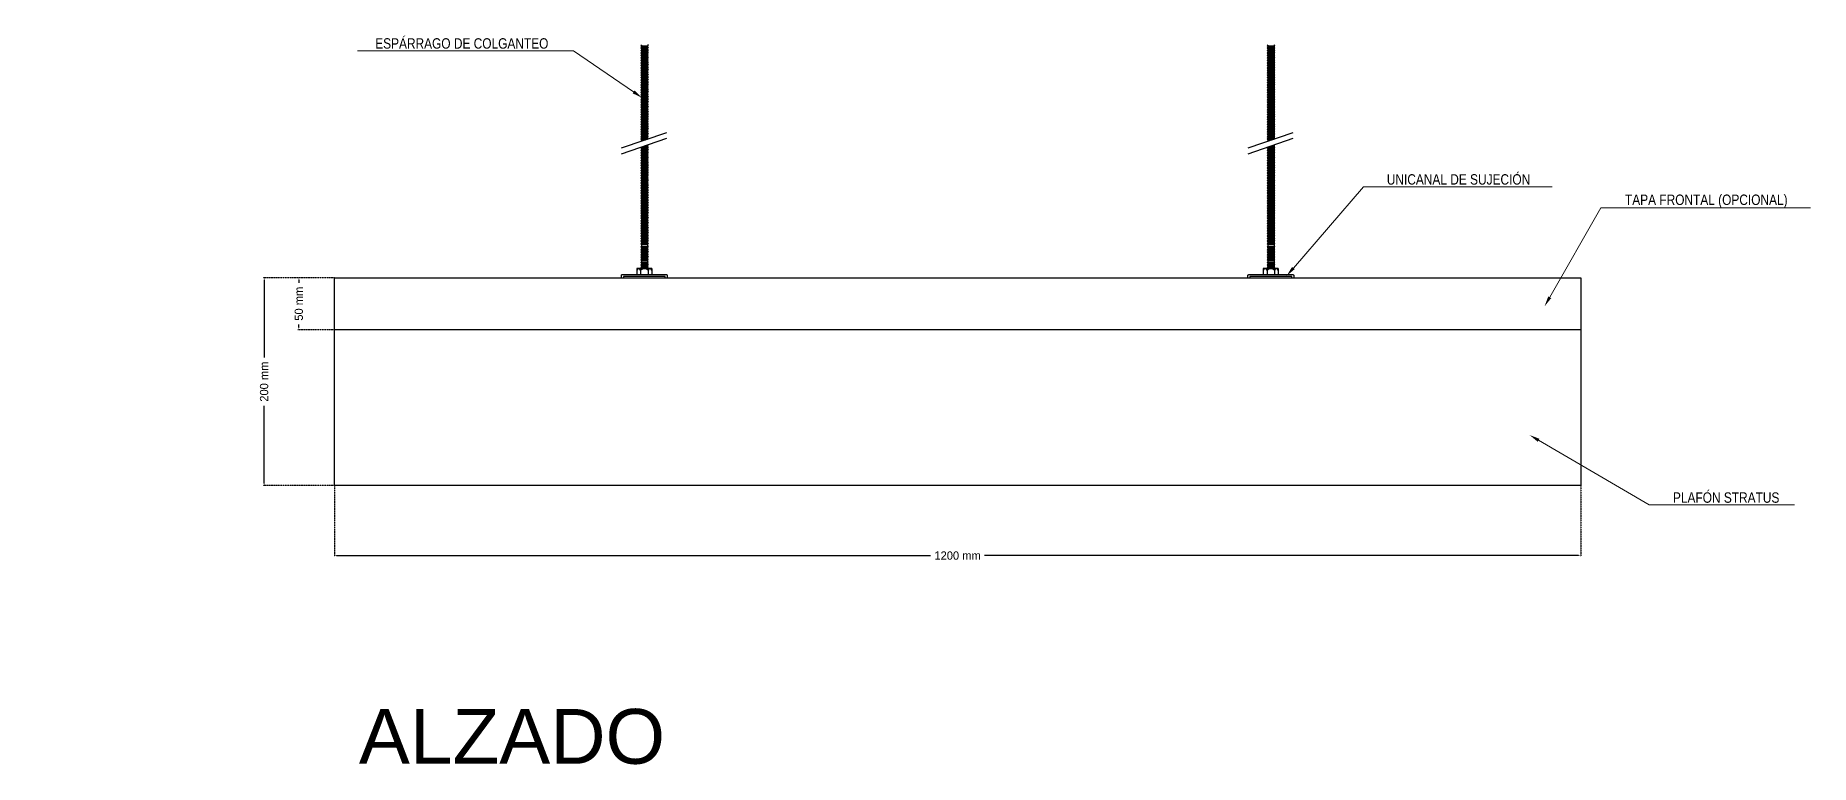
# Model space of a CAD drawing. Header units: millimetres. Extents: x 2538 to 24573, y 4449 to 23799.
# Drawn here: x 13918 to 15627, y 20888 to 21590 of the extents above; entities that cross this region are included whole.
import ezdxf
from ezdxf import colors
from ezdxf.entities.mleader import LeaderData, LeaderLine
from ezdxf.math import Vec2, Vec3

# ---------------------------------------------------------------- set-up
doc = ezdxf.new("R2010")
doc.units = ezdxf.units.MM
doc.header["$PDMODE"] = 3
doc.linetypes.add('HIDDEN', pattern=[0.375, 0.25, -0.125])
doc.layers.add('_HD_tornillo', color=30, linetype='Continuous')
doc.layers.add('HD021_Text', color=2, linetype='Continuous', lineweight=9)
doc.layers.add('Make2D$Visible$Curves', color=7, linetype='Continuous', true_color=0x000000)
doc.layers.add('MEDIDAS', color=1, linetype='Continuous', true_color=0xff0000)
doc.styles.add('Arial Narrow', font='ARIALN.TTF')
doc.styles.add('Default', font='arial.ttf')
doc.dimstyles.new('HD_DIM', dxfattribs={"dimtxt": 8, "dimasz": 2, "dimexe": 1, "dimexo": 0, "dimgap": 2, "dimtad": 0, "dimdec": 0, "dimzin": 0, "dimdsep": 46, "dimtxsty": 'Standard', "dimcen": 0, "dimclrd": 256, "dimclre": 251, "dimclrt": 7, "dimadec": 0, "dimazin": 0, "dimtp": 0.05, "dimtm": 0.05, "dimtfac": 0.6, "dimtdec": 0, "dimtofl": 0, "dimtmove": 0, "dimatfit": 3, "dimfxl": 1, "dimtolj": 2, "dimtzin": 0, "dimarcsym": 0})

msp = doc.modelspace()

# ---------------------------------------------------------------- texts
at = {"layer": 'MEDIDAS', "color": 7, "insert": (14229.1, 20914.8), "char_height": 52.76, "width": 808.013, "attachment_point": 4, "style": 'Default'}
msp.add_mtext('ALZADO', dxfattribs=at)

# ---------------------------------------------------------------- blocks, each defined once
blk = doc.blocks.new('*D61')
at = {"layer": 'Defpoints', "color": 0, "transparency": 16777216}
for p in [(14205.6, 21356.7), (14137.9, 21156.7), (14205.6, 21156.7)]:
    blk.add_point(p, dxfattribs=at)
at = {"layer": 'MEDIDAS', "color": 251, "linetype": 'HIDDEN', "lineweight": -2, "transparency": 16777216}
for p, q in [((14205.6, 21356.7), (14136.9, 21356.7)), ((14205.6, 21156.7), (14136.9, 21156.7))]:
    blk.add_line(p, q, dxfattribs=at)
at = {"layer": 'MEDIDAS', "lineweight": -2, "transparency": 16777216}
for p, q in [((14137.9, 21354.7), (14137.9, 21280)), ((14137.9, 21158.7), (14137.9, 21233.4))]:
    blk.add_line(p, q, dxfattribs=at)
at = {"layer": 'MEDIDAS', "transparency": 16777216}
for points in [[(14137.6, 21354.7), (14138.2, 21354.7), (14137.9, 21356.7)], [(14137.6, 21158.7), (14138.2, 21158.7), (14137.9, 21156.7)]]:
    blk.add_solid(points, dxfattribs=at)
at = {"layer": 'MEDIDAS', "color": 7, "transparency": 16777216, "insert": (14137.9, 21256.7), "char_height": 8, "attachment_point": 5, "rotation": 90}
blk.add_mtext('\\A2;200 mm', dxfattribs=at)
blk = doc.blocks.new('*D62')
at = {"layer": 'Defpoints', "color": 0, "transparency": 16777216}
for p in [(14205.6, 21356.7), (14171.3, 21306.7), (14205.6, 21306.7)]:
    blk.add_point(p, dxfattribs=at)
at = {"layer": 'MEDIDAS', "color": 251, "linetype": 'HIDDEN', "lineweight": -2, "transparency": 16777216}
for p, q in [((14205.6, 21356.7), (14170.3, 21356.7)), ((14205.6, 21306.7), (14170.3, 21306.7))]:
    blk.add_line(p, q, dxfattribs=at)
at = {"layer": 'MEDIDAS', "lineweight": -2, "transparency": 16777216}
for p, q in [((14171.3, 21354.7), (14171.3, 21351.7)), ((14171.3, 21308.7), (14171.3, 21311.7))]:
    blk.add_line(p, q, dxfattribs=at)
at = {"layer": 'MEDIDAS', "transparency": 16777216}
for points in [[(14171, 21354.7), (14171.7, 21354.7), (14171.3, 21356.7)], [(14171, 21308.7), (14171.7, 21308.7), (14171.3, 21306.7)]]:
    blk.add_solid(points, dxfattribs=at)
at = {"layer": 'MEDIDAS', "color": 7, "transparency": 16777216, "insert": (14171.3, 21331.7), "char_height": 8, "attachment_point": 5, "rotation": 90}
blk.add_mtext('\\A2;50 mm', dxfattribs=at)
blk = doc.blocks.new('*D63')
at = {"layer": 'Defpoints', "color": 0, "transparency": 16777216}
for p in [(14205.6, 21156.7), (15405.6, 21156.7), (15405.6, 21089.2)]:
    blk.add_point(p, dxfattribs=at)
at = {"layer": 'MEDIDAS', "color": 251, "linetype": 'HIDDEN', "lineweight": -2, "transparency": 16777216}
for p, q in [((14205.6, 21156.7), (14205.6, 21088.2)), ((15405.6, 21156.7), (15405.6, 21088.2))]:
    blk.add_line(p, q, dxfattribs=at)
at = {"layer": 'MEDIDAS', "lineweight": -2, "transparency": 16777216}
for p, q in [((14207.6, 21089.2), (14779.6, 21089.2)), ((15403.6, 21089.2), (14831.6, 21089.2))]:
    blk.add_line(p, q, dxfattribs=at)
at = {"layer": 'MEDIDAS', "transparency": 16777216}
for points in [[(14207.6, 21089.5), (14207.6, 21088.9), (14205.6, 21089.2)], [(15403.6, 21089.5), (15403.6, 21088.9), (15405.6, 21089.2)]]:
    blk.add_solid(points, dxfattribs=at)
at = {"layer": 'MEDIDAS', "color": 7, "transparency": 16777216, "insert": (14805.6, 21089.2), "char_height": 8, "attachment_point": 5}
blk.add_mtext('\\A2;1200 mm', dxfattribs=at)

# ---------------------------------------------------------------- dimensions: what is measured, and where the dimension line sits
at = {"layer": 'MEDIDAS'}
for base, p2, picture, middle in [((14137.9, 21156.7), (14205.6, 21156.7), '*D61', (14137.9, 21256.7)), ((14171.3, 21306.7), (14205.6, 21306.7), '*D62', (14171.3, 21331.7))]:
    dim = msp.add_linear_dim(base=base, p1=(14205.6, 21356.7), p2=p2, angle=90, text='<> mm', dimstyle='HD_DIM', dxfattribs=at)
    dim.commit()
    dim.dimension.update_dxf_attribs({"geometry": picture, "text_midpoint": middle})
dim = msp.add_linear_dim(base=(15405.6, 21089.2), p1=(14205.6, 21156.7), p2=(15405.6, 21156.7), text='<> mm', dimstyle='HD_DIM', dxfattribs=at)
dim.commit()
dim.dimension.update_dxf_attribs({"geometry": '*D63', "text_midpoint": (14805.6, 21089.2)})

# ---------------------------------------------------------------- linework, layer by layer
at = {"layer": '_HD_tornillo'}
for p, q in [((14501.1, 21581), (14500.5, 21580.1)), ((14500.5, 21580.1), (14507.6, 21580.3)), ((14500.5, 21580.1), (14501.1, 21579.5)), ((14501.1, 21578.6), (14500.5, 21577.8)), ((14500.5, 21577.8), (14507.6, 21577.9)), ((14500.5, 21577.8), (14501.1, 21577.1)), ((14501.1, 21576.3), (14500.5, 21575.5)), ((14500.5, 21575.5), (14507.6, 21575.6)), ((14500.5, 21575.5), (14501.1, 21574.8)), ((14501.1, 21573.9), (14500.5, 21573.1)), ((14500.5, 21573.1), (14507.6, 21573.3)), ((14500.5, 21573.1), (14501.1, 21572.4)), ((14501.1, 21571.6), (14500.5, 21570.8)), ((14500.5, 21570.8), (14507.6, 21570.9)), ((14500.5, 21570.8), (14501.1, 21570.1)), ((14501.1, 21579.5), (14507.1, 21579.7)), ((14501.1, 21579.5), (14501.1, 21578.6)), ((14501.1, 21578.6), (14507.1, 21578.8)), ((14501.1, 21577.1), (14507.1, 21577.3)), ((14501.1, 21577.1), (14501.1, 21576.3)), ((14501.1, 21576.3), (14507.1, 21576.5)), ((14501.1, 21574.8), (14507.1, 21575)), ((14501.1, 21574.8), (14501.1, 21573.9)), ((14501.1, 21573.9), (14507.1, 21574.2)), ((14501.1, 21572.4), (14507.1, 21572.7)), ((14501.1, 21572.4), (14501.1, 21571.6)), ((14501.1, 21571.6), (14507.1, 21571.8)), ((14501.1, 21570.1), (14507.1, 21570.3)), ((14501.1, 21570.1), (14501.1, 21569.2)), ((14501.1, 21569.2), (14507.1, 21569.4)), ((14507.1, 21581.2), (14507.6, 21580.3)), ((14507.1, 21579.7), (14507.6, 21580.3)), ((14507.1, 21579.7), (14507.1, 21578.8)), ((14507.1, 21578.8), (14507.6, 21577.9)), ((14507.1, 21577.3), (14507.6, 21577.9)), ((14507.1, 21577.3), (14507.1, 21576.5)), ((14507.1, 21576.5), (14507.6, 21575.6)), ((14507.1, 21575), (14507.6, 21575.6)), ((14507.1, 21575), (14507.1, 21574.2)), ((14507.1, 21574.2), (14507.6, 21573.3)), ((14507.1, 21572.7), (14507.6, 21573.3)), ((14507.1, 21572.7), (14507.1, 21571.8)), ((14507.1, 21571.8), (14507.6, 21570.9)), ((14507.1, 21570.3), (14507.6, 21570.9)), ((14507.1, 21570.3), (14507.1, 21569.4)), ((14507.1, 21569.4), (14507.6, 21568.5)), ((15104.4, 21581), (15103.8, 21580.1)), ((15103.8, 21580.1), (15110.9, 21580.3)), ((15103.8, 21580.1), (15104.4, 21579.5)), ((15104.4, 21578.6), (15103.8, 21577.8)), ((15103.8, 21577.8), (15110.9, 21577.9)), ((15103.8, 21577.8), (15104.4, 21577.1)), ((15104.4, 21576.3), (15103.8, 21575.5)), ((15103.8, 21575.5), (15110.9, 21575.6)), ((15103.8, 21575.5), (15104.4, 21574.8)), ((15104.4, 21573.9), (15103.8, 21573.1)), ((15103.8, 21573.1), (15110.9, 21573.3)), ((15103.8, 21573.1), (15104.4, 21572.4)), ((15104.4, 21571.6), (15103.8, 21570.8)), ((15103.8, 21570.8), (15110.9, 21570.9)), ((15103.8, 21570.8), (15104.4, 21570.1)), ((15104.4, 21579.5), (15110.4, 21579.7)), ((15104.4, 21579.5), (15104.4, 21578.6)), ((15104.4, 21578.6), (15110.4, 21578.8)), ((15104.4, 21577.1), (15110.4, 21577.3)), ((15104.4, 21577.1), (15104.4, 21576.3)), ((15104.4, 21576.3), (15110.4, 21576.5)), ((15104.4, 21574.8), (15110.4, 21575)), ((15104.4, 21574.8), (15104.4, 21573.9)), ((15104.4, 21573.9), (15110.4, 21574.2)), ((15104.4, 21572.4), (15110.4, 21572.7)), ((15104.4, 21572.4), (15104.4, 21571.6)), ((15104.4, 21571.6), (15110.4, 21571.8)), ((15104.4, 21570.1), (15110.4, 21570.3)), ((15104.4, 21570.1), (15104.4, 21569.2)), ((15104.4, 21569.2), (15110.4, 21569.4)), ((15110.4, 21581.2), (15110.9, 21580.3)), ((15110.4, 21579.7), (15110.9, 21580.3)), ((15110.4, 21579.7), (15110.4, 21578.8)), ((15110.4, 21578.8), (15110.9, 21577.9)), ((15110.4, 21577.3), (15110.9, 21577.9)), ((15110.4, 21577.3), (15110.4, 21576.5)), ((15110.4, 21576.5), (15110.9, 21575.6)), ((15110.4, 21575), (15110.9, 21575.6)), ((15110.4, 21575), (15110.4, 21574.2)), ((15110.4, 21574.2), (15110.9, 21573.3)), ((15110.4, 21572.7), (15110.9, 21573.3)), ((15110.4, 21572.7), (15110.4, 21571.8)), ((15110.4, 21571.8), (15110.9, 21570.9)), ((15110.4, 21570.3), (15110.9, 21570.9)), ((15110.4, 21570.3), (15110.4, 21569.4)), ((15110.4, 21569.4), (15110.9, 21568.5)), ((14501.1, 21569.2), (14500.5, 21568.3)), ((14500.5, 21568.3), (14507.6, 21568.5)), ((14500.5, 21568.3), (14501.1, 21567.7)), ((14501.1, 21566.7), (14500.5, 21565.9)), ((14500.5, 21565.9), (14507.6, 21566.1)), ((14500.5, 21565.9), (14501.1, 21565.2)), ((14501.1, 21564.3), (14500.5, 21563.5)), ((14500.5, 21563.5), (14507.6, 21563.7)), ((14500.5, 21563.5), (14501.1, 21562.8)), ((14501.1, 21561.9), (14500.5, 21561.1)), ((14500.5, 21561.1), (14507.6, 21561.3)), ((14500.5, 21561.1), (14501.1, 21560.4)), ((14501.1, 21559.5), (14500.5, 21558.7)), ((14500.5, 21558.7), (14507.6, 21558.9)), ((14500.5, 21558.7), (14501.1, 21558)), ((14501.1, 21557.3), (14500.5, 21556.4)), ((14500.5, 21556.4), (14507.6, 21556.6)), ((14500.5, 21556.4), (14501.1, 21555.8)), ((14501.1, 21554.9), (14500.5, 21554.1)), ((14500.5, 21554.1), (14507.6, 21554.2)), ((14500.5, 21554.1), (14501.1, 21553.4)), ((14501.1, 21552.5), (14500.5, 21551.7)), ((14501.1, 21567.7), (14507.1, 21567.9)), ((14501.1, 21567.7), (14501.1, 21566.7)), ((14501.1, 21566.7), (14507.1, 21567)), ((14501.1, 21565.2), (14507.1, 21565.5)), ((14501.1, 21565.2), (14501.1, 21564.3)), ((14501.1, 21564.3), (14507.1, 21564.6)), ((14501.1, 21562.8), (14507.1, 21563.1)), ((14501.1, 21562.8), (14501.1, 21561.9)), ((14501.1, 21561.9), (14507.1, 21562.2)), ((14501.1, 21560.4), (14507.1, 21560.7)), ((14501.1, 21560.4), (14501.1, 21559.5)), ((14501.1, 21559.5), (14507.1, 21559.8)), ((14501.1, 21558), (14507.1, 21558.3)), ((14501.1, 21558), (14501.1, 21557.3)), ((14501.1, 21557.3), (14507.1, 21557.5)), ((14501.1, 21555.8), (14507.1, 21556)), ((14501.1, 21555.8), (14501.1, 21554.9)), ((14501.1, 21554.9), (14507.1, 21555.1)), ((14501.1, 21553.4), (14507.1, 21553.6)), ((14501.1, 21553.4), (14501.1, 21552.5)), ((14501.1, 21552.5), (14507.1, 21552.8)), ((14507.1, 21567.9), (14507.6, 21568.5)), ((14507.1, 21567.9), (14507.1, 21567)), ((14507.1, 21567), (14507.6, 21566.1)), ((14507.1, 21565.5), (14507.6, 21566.1)), ((14507.1, 21565.5), (14507.1, 21564.6)), ((14507.1, 21564.6), (14507.6, 21563.7)), ((14507.1, 21563.1), (14507.6, 21563.7)), ((14507.1, 21563.1), (14507.1, 21562.2)), ((14507.1, 21562.2), (14507.6, 21561.3)), ((14507.1, 21560.7), (14507.6, 21561.3)), ((14507.1, 21560.7), (14507.1, 21559.8)), ((14507.1, 21559.8), (14507.6, 21558.9)), ((14507.1, 21558.3), (14507.6, 21558.9)), ((14507.1, 21558.3), (14507.1, 21557.5)), ((14507.1, 21557.5), (14507.6, 21556.6)), ((14507.1, 21556), (14507.6, 21556.6)), ((14507.1, 21556), (14507.1, 21555.1)), ((14507.1, 21555.1), (14507.6, 21554.2)), ((14507.1, 21553.6), (14507.6, 21554.2)), ((14507.1, 21553.6), (14507.1, 21552.8)), ((14507.1, 21552.8), (14507.6, 21551.9)), ((15104.4, 21569.2), (15103.8, 21568.3)), ((15103.8, 21568.3), (15110.9, 21568.5)), ((15103.8, 21568.3), (15104.4, 21567.7)), ((15104.4, 21566.7), (15103.8, 21565.9)), ((15103.8, 21565.9), (15110.9, 21566.1)), ((15103.8, 21565.9), (15104.4, 21565.2)), ((15104.4, 21564.3), (15103.8, 21563.5)), ((15103.8, 21563.5), (15110.9, 21563.7)), ((15103.8, 21563.5), (15104.4, 21562.8)), ((15104.4, 21561.9), (15103.8, 21561.1)), ((15103.8, 21561.1), (15110.9, 21561.3)), ((15103.8, 21561.1), (15104.4, 21560.4)), ((15104.4, 21559.5), (15103.8, 21558.7)), ((15103.8, 21558.7), (15110.9, 21558.9)), ((15103.8, 21558.7), (15104.4, 21558)), ((15104.4, 21557.3), (15103.8, 21556.4)), ((15103.8, 21556.4), (15110.9, 21556.6)), ((15103.8, 21556.4), (15104.4, 21555.8)), ((15104.4, 21554.9), (15103.8, 21554.1)), ((15103.8, 21554.1), (15110.9, 21554.2)), ((15103.8, 21554.1), (15104.4, 21553.4)), ((15104.4, 21552.5), (15103.8, 21551.7)), ((15104.4, 21567.7), (15110.4, 21567.9)), ((15104.4, 21567.7), (15104.4, 21566.7)), ((15104.4, 21566.7), (15110.4, 21567)), ((15104.4, 21565.2), (15110.4, 21565.5)), ((15104.4, 21565.2), (15104.4, 21564.3)), ((15104.4, 21564.3), (15110.4, 21564.6)), ((15104.4, 21562.8), (15110.4, 21563.1)), ((15104.4, 21562.8), (15104.4, 21561.9)), ((15104.4, 21561.9), (15110.4, 21562.2)), ((15104.4, 21560.4), (15110.4, 21560.7)), ((15104.4, 21560.4), (15104.4, 21559.5)), ((15104.4, 21559.5), (15110.4, 21559.8)), ((15104.4, 21558), (15110.4, 21558.3)), ((15104.4, 21558), (15104.4, 21557.3)), ((15104.4, 21557.3), (15110.4, 21557.5)), ((15104.4, 21555.8), (15110.4, 21556)), ((15104.4, 21555.8), (15104.4, 21554.9)), ((15104.4, 21554.9), (15110.4, 21555.1)), ((15104.4, 21553.4), (15110.4, 21553.6)), ((15104.4, 21553.4), (15104.4, 21552.5)), ((15104.4, 21552.5), (15110.4, 21552.8)), ((15110.4, 21567.9), (15110.9, 21568.5)), ((15110.4, 21567.9), (15110.4, 21567)), ((15110.4, 21567), (15110.9, 21566.1)), ((15110.4, 21565.5), (15110.9, 21566.1)), ((15110.4, 21565.5), (15110.4, 21564.6)), ((15110.4, 21564.6), (15110.9, 21563.7)), ((15110.4, 21563.1), (15110.9, 21563.7)), ((15110.4, 21563.1), (15110.4, 21562.2)), ((15110.4, 21562.2), (15110.9, 21561.3)), ((15110.4, 21560.7), (15110.9, 21561.3)), ((15110.4, 21560.7), (15110.4, 21559.8)), ((15110.4, 21559.8), (15110.9, 21558.9)), ((15110.4, 21558.3), (15110.9, 21558.9)), ((15110.4, 21558.3), (15110.4, 21557.5)), ((15110.4, 21557.5), (15110.9, 21556.6)), ((15110.4, 21556), (15110.9, 21556.6)), ((15110.4, 21556), (15110.4, 21555.1)), ((15110.4, 21555.1), (15110.9, 21554.2)), ((15110.4, 21553.6), (15110.9, 21554.2)), ((15110.4, 21553.6), (15110.4, 21552.8)), ((15110.4, 21552.8), (15110.9, 21551.9)), ((14500.5, 21551.7), (14507.6, 21551.9)), ((14500.5, 21551.7), (14501.1, 21551)), ((14501.1, 21550.3), (14500.5, 21549.4)), ((14500.5, 21549.4), (14507.6, 21549.6)), ((14500.5, 21549.4), (14501.1, 21548.8)), ((14501.1, 21547.7), (14500.5, 21546.9)), ((14500.5, 21546.9), (14507.6, 21547.1)), ((14500.5, 21546.9), (14501.1, 21546.2)), ((14501.1, 21545.4), (14500.5, 21544.6)), ((14500.5, 21544.6), (14507.6, 21544.8)), ((14500.5, 21544.6), (14501.1, 21543.9)), ((14501.1, 21543.1), (14500.5, 21542.3)), ((14500.5, 21542.3), (14507.6, 21542.4)), ((14500.5, 21542.3), (14501.1, 21541.6)), ((14501.1, 21540.7), (14500.5, 21539.9)), ((14500.5, 21539.9), (14507.6, 21540.1)), ((14500.5, 21539.9), (14501.1, 21539.2)), ((14501.1, 21538.3), (14500.5, 21537.5)), ((14500.5, 21537.5), (14507.6, 21537.7)), ((14500.5, 21537.5), (14501.1, 21536.8)), ((14501.1, 21535.9), (14500.5, 21535.1)), ((14500.5, 21535.1), (14507.6, 21535.3)), ((14500.5, 21535.1), (14501.1, 21534.4)), ((14501.1, 21551), (14507.1, 21551.3)), ((14501.1, 21551), (14501.1, 21550.3)), ((14501.1, 21550.3), (14507.1, 21550.5)), ((14501.1, 21548.8), (14507.1, 21549)), ((14501.1, 21548.8), (14501.1, 21547.7)), ((14501.1, 21547.7), (14507.1, 21548)), ((14501.1, 21546.2), (14507.1, 21546.5)), ((14501.1, 21546.2), (14501.1, 21545.4)), ((14501.1, 21545.4), (14507.1, 21545.7)), ((14501.1, 21543.9), (14507.1, 21544.2)), ((14501.1, 21543.9), (14501.1, 21543.1)), ((14501.1, 21543.1), (14507.1, 21543.3)), ((14501.1, 21541.6), (14507.1, 21541.8)), ((14501.1, 21541.6), (14501.1, 21540.7)), ((14501.1, 21540.7), (14507.1, 21540.9)), ((14501.1, 21539.2), (14507.1, 21539.5)), ((14501.1, 21539.2), (14501.1, 21538.3)), ((14501.1, 21538.3), (14507.1, 21538.5)), ((14501.1, 21536.8), (14507.1, 21537)), ((14501.1, 21536.8), (14501.1, 21535.9)), ((14501.1, 21535.9), (14507.1, 21536.2)), ((14507.1, 21551.3), (14507.6, 21551.9)), ((14507.1, 21551.3), (14507.1, 21550.5)), ((14507.1, 21550.5), (14507.6, 21549.6)), ((14507.1, 21549), (14507.6, 21549.6)), ((14507.1, 21549), (14507.1, 21548)), ((14507.1, 21548), (14507.6, 21547.1)), ((14507.1, 21546.5), (14507.6, 21547.1)), ((14507.1, 21546.5), (14507.1, 21545.7)), ((14507.1, 21545.7), (14507.6, 21544.8)), ((14507.1, 21544.2), (14507.6, 21544.8)), ((14507.1, 21544.2), (14507.1, 21543.3)), ((14507.1, 21543.3), (14507.6, 21542.4)), ((14507.1, 21541.8), (14507.6, 21542.4)), ((14507.1, 21541.8), (14507.1, 21540.9)), ((14507.1, 21541), (14507.6, 21540.1)), ((14507.1, 21539.5), (14507.6, 21540.1)), ((14507.1, 21539.5), (14507.1, 21538.5)), ((14507.1, 21538.5), (14507.6, 21537.7)), ((14507.1, 21537), (14507.6, 21537.7)), ((14507.1, 21537), (14507.1, 21536.2)), ((14507.1, 21536.2), (14507.6, 21535.3)), ((14507.1, 21534.7), (14507.6, 21535.3)), ((15103.8, 21551.7), (15110.9, 21551.9)), ((15103.8, 21551.7), (15104.4, 21551)), ((15104.4, 21550.3), (15103.8, 21549.4)), ((15103.8, 21549.4), (15110.9, 21549.6)), ((15103.8, 21549.4), (15104.4, 21548.8)), ((15104.4, 21547.7), (15103.8, 21546.9)), ((15103.8, 21546.9), (15110.9, 21547.1)), ((15103.8, 21546.9), (15104.4, 21546.2)), ((15104.4, 21545.4), (15103.8, 21544.6)), ((15103.8, 21544.6), (15110.9, 21544.8)), ((15103.8, 21544.6), (15104.4, 21543.9)), ((15104.4, 21543.1), (15103.8, 21542.3)), ((15103.8, 21542.3), (15110.9, 21542.4)), ((15103.8, 21542.3), (15104.4, 21541.6)), ((15104.4, 21540.7), (15103.8, 21539.9)), ((15103.8, 21539.9), (15110.9, 21540.1)), ((15103.8, 21539.9), (15104.4, 21539.2)), ((15104.4, 21538.3), (15103.8, 21537.5)), ((15103.8, 21537.5), (15110.9, 21537.7)), ((15103.8, 21537.5), (15104.4, 21536.8)), ((15104.4, 21535.9), (15103.8, 21535.1)), ((15103.8, 21535.1), (15110.9, 21535.3)), ((15103.8, 21535.1), (15104.4, 21534.4)), ((15104.4, 21551), (15110.4, 21551.3)), ((15104.4, 21551), (15104.4, 21550.3)), ((15104.4, 21550.3), (15110.4, 21550.5)), ((15104.4, 21548.8), (15110.4, 21549)), ((15104.4, 21548.8), (15104.4, 21547.7)), ((15104.4, 21547.7), (15110.4, 21548)), ((15104.4, 21546.2), (15110.4, 21546.5)), ((15104.4, 21546.2), (15104.4, 21545.4)), ((15104.4, 21545.4), (15110.4, 21545.7)), ((15104.4, 21543.9), (15110.4, 21544.2)), ((15104.4, 21543.9), (15104.4, 21543.1)), ((15104.4, 21543.1), (15110.4, 21543.3)), ((15104.4, 21541.6), (15110.4, 21541.8)), ((15104.4, 21541.6), (15104.4, 21540.7)), ((15104.4, 21540.7), (15110.4, 21540.9)), ((15104.4, 21539.2), (15110.4, 21539.5)), ((15104.4, 21539.2), (15104.4, 21538.3)), ((15104.4, 21538.3), (15110.4, 21538.5)), ((15104.4, 21536.8), (15110.4, 21537)), ((15104.4, 21536.8), (15104.4, 21535.9)), ((15104.4, 21535.9), (15110.4, 21536.2)), ((15110.4, 21551.3), (15110.9, 21551.9)), ((15110.4, 21551.3), (15110.4, 21550.5)), ((15110.4, 21550.5), (15110.9, 21549.6)), ((15110.4, 21549), (15110.9, 21549.6)), ((15110.4, 21549), (15110.4, 21548)), ((15110.4, 21548), (15110.9, 21547.1)), ((15110.4, 21546.5), (15110.9, 21547.1)), ((15110.4, 21546.5), (15110.4, 21545.7)), ((15110.4, 21545.7), (15110.9, 21544.8)), ((15110.4, 21544.2), (15110.9, 21544.8)), ((15110.4, 21544.2), (15110.4, 21543.3)), ((15110.4, 21543.3), (15110.9, 21542.4)), ((15110.4, 21541.8), (15110.9, 21542.4)), ((15110.4, 21541.8), (15110.4, 21540.9)), ((15110.4, 21541), (15110.9, 21540.1)), ((15110.4, 21539.5), (15110.9, 21540.1)), ((15110.4, 21539.5), (15110.4, 21538.5)), ((15110.4, 21538.5), (15110.9, 21537.7)), ((15110.4, 21537), (15110.9, 21537.7)), ((15110.4, 21537), (15110.4, 21536.2)), ((15110.4, 21536.2), (15110.9, 21535.3)), ((15110.4, 21534.7), (15110.9, 21535.3)), ((14501.1, 21533.6), (14500.5, 21532.8)), ((14500.5, 21532.8), (14507.6, 21533)), ((14500.5, 21532.8), (14501.1, 21532.1)), ((14501.1, 21531.3), (14500.5, 21530.5)), ((14500.5, 21530.5), (14507.6, 21530.6)), ((14500.5, 21530.5), (14501.1, 21529.8)), ((14501.1, 21528.9), (14500.5, 21528.1)), ((14500.5, 21528.1), (14507.6, 21528.3)), ((14500.5, 21528.1), (14501.1, 21527.4)), ((14501.1, 21526.5), (14500.5, 21525.7)), ((14500.5, 21525.7), (14507.6, 21525.9)), ((14500.5, 21525.7), (14501.1, 21525)), ((14501.1, 21524.1), (14500.5, 21523.3)), ((14500.5, 21523.3), (14507.6, 21523.4)), ((14500.5, 21523.3), (14501.1, 21522.6)), ((14501.1, 21521.7), (14500.5, 21520.9)), ((14500.5, 21520.9), (14507.6, 21521)), ((14500.5, 21520.9), (14501.1, 21520.2)), ((14501.1, 21519.3), (14500.5, 21518.5)), ((14500.5, 21518.5), (14507.6, 21518.6)), ((14500.5, 21518.5), (14501.1, 21517.8)), ((14501.1, 21534.4), (14507.1, 21534.7)), ((14501.1, 21534.4), (14501.1, 21533.6)), ((14501.1, 21533.6), (14507.1, 21533.9)), ((14501.1, 21532.1), (14507.1, 21532.4)), ((14501.1, 21532.1), (14501.1, 21531.3)), ((14501.1, 21531.3), (14507.1, 21531.5)), ((14501.1, 21529.8), (14507.1, 21530)), ((14501.1, 21529.8), (14501.1, 21528.9)), ((14501.1, 21528.9), (14507.1, 21529.1)), ((14501.1, 21527.4), (14507.1, 21527.6)), ((14501.1, 21527.4), (14501.1, 21526.5)), ((14501.1, 21526.5), (14507.1, 21526.7)), ((14501.1, 21525), (14507.1, 21525.2)), ((14501.1, 21525), (14501.1, 21524.1)), ((14501.1, 21524.1), (14507.1, 21524.3)), ((14501.1, 21522.6), (14507.1, 21522.8)), ((14501.1, 21522.6), (14501.1, 21521.7)), ((14501.1, 21521.7), (14507.1, 21521.9)), ((14501.1, 21520.2), (14507.1, 21520.4)), ((14501.1, 21520.2), (14501.1, 21519.3)), ((14501.1, 21519.3), (14507.1, 21519.5)), ((14507.1, 21534.7), (14507.1, 21533.9)), ((14507.1, 21533.9), (14507.6, 21533)), ((14507.1, 21532.4), (14507.6, 21533)), ((14507.1, 21532.4), (14507.1, 21531.5)), ((14507.1, 21531.5), (14507.6, 21530.6)), ((14507.1, 21530), (14507.6, 21530.6)), ((14507.1, 21530), (14507.1, 21529.1)), ((14507.1, 21529.2), (14507.6, 21528.3)), ((14507.1, 21527.6), (14507.6, 21528.3)), ((14507.1, 21527.6), (14507.1, 21526.7)), ((14507.1, 21526.7), (14507.6, 21525.9)), ((14507.1, 21525.2), (14507.6, 21525.9)), ((14507.1, 21525.2), (14507.1, 21524.3)), ((14507.1, 21524.3), (14507.6, 21523.4)), ((14507.1, 21522.8), (14507.6, 21523.4)), ((14507.1, 21522.8), (14507.1, 21521.9)), ((14507.1, 21521.9), (14507.6, 21521)), ((14507.1, 21520.4), (14507.6, 21521)), ((14507.1, 21520.4), (14507.1, 21519.5)), ((14507.1, 21519.5), (14507.6, 21518.6)), ((14507.1, 21518), (14507.6, 21518.6)), ((15104.4, 21533.6), (15103.8, 21532.8)), ((15103.8, 21532.8), (15110.9, 21533)), ((15103.8, 21532.8), (15104.4, 21532.1)), ((15104.4, 21531.3), (15103.8, 21530.5)), ((15103.8, 21530.5), (15110.9, 21530.6)), ((15103.8, 21530.5), (15104.4, 21529.8)), ((15104.4, 21528.9), (15103.8, 21528.1)), ((15103.8, 21528.1), (15110.9, 21528.3)), ((15103.8, 21528.1), (15104.4, 21527.4)), ((15104.4, 21526.5), (15103.8, 21525.7)), ((15103.8, 21525.7), (15110.9, 21525.9)), ((15103.8, 21525.7), (15104.4, 21525)), ((15104.4, 21524.1), (15103.8, 21523.3)), ((15103.8, 21523.3), (15110.9, 21523.4)), ((15103.8, 21523.3), (15104.4, 21522.6)), ((15104.4, 21521.7), (15103.8, 21520.9)), ((15103.8, 21520.9), (15110.9, 21521)), ((15103.8, 21520.9), (15104.4, 21520.2)), ((15104.4, 21519.3), (15103.8, 21518.5)), ((15103.8, 21518.5), (15110.9, 21518.6)), ((15103.8, 21518.5), (15104.4, 21517.8)), ((15104.4, 21534.4), (15110.4, 21534.7)), ((15104.4, 21534.4), (15104.4, 21533.6)), ((15104.4, 21533.6), (15110.4, 21533.9)), ((15104.4, 21532.1), (15110.4, 21532.4)), ((15104.4, 21532.1), (15104.4, 21531.3)), ((15104.4, 21531.3), (15110.4, 21531.5)), ((15104.4, 21529.8), (15110.4, 21530)), ((15104.4, 21529.8), (15104.4, 21528.9)), ((15104.4, 21528.9), (15110.4, 21529.1)), ((15104.4, 21527.4), (15110.4, 21527.6)), ((15104.4, 21527.4), (15104.4, 21526.5)), ((15104.4, 21526.5), (15110.4, 21526.7)), ((15104.4, 21525), (15110.4, 21525.2)), ((15104.4, 21525), (15104.4, 21524.1)), ((15104.4, 21524.1), (15110.4, 21524.3)), ((15104.4, 21522.6), (15110.4, 21522.8)), ((15104.4, 21522.6), (15104.4, 21521.7)), ((15104.4, 21521.7), (15110.4, 21521.9)), ((15104.4, 21520.2), (15110.4, 21520.4)), ((15104.4, 21520.2), (15104.4, 21519.3)), ((15104.4, 21519.3), (15110.4, 21519.5)), ((15110.4, 21534.7), (15110.4, 21533.9)), ((15110.4, 21533.9), (15110.9, 21533)), ((15110.4, 21532.4), (15110.9, 21533)), ((15110.4, 21532.4), (15110.4, 21531.5)), ((15110.4, 21531.5), (15110.9, 21530.6)), ((15110.4, 21530), (15110.9, 21530.6)), ((15110.4, 21530), (15110.4, 21529.1)), ((15110.4, 21529.2), (15110.9, 21528.3)), ((15110.4, 21527.6), (15110.9, 21528.3)), ((15110.4, 21527.6), (15110.4, 21526.7)), ((15110.4, 21526.7), (15110.9, 21525.9)), ((15110.4, 21525.2), (15110.9, 21525.9)), ((15110.4, 21525.2), (15110.4, 21524.3)), ((15110.4, 21524.3), (15110.9, 21523.4)), ((15110.4, 21522.8), (15110.9, 21523.4)), ((15110.4, 21522.8), (15110.4, 21521.9)), ((15110.4, 21521.9), (15110.9, 21521)), ((15110.4, 21520.4), (15110.9, 21521)), ((15110.4, 21520.4), (15110.4, 21519.5)), ((15110.4, 21519.5), (15110.9, 21518.6)), ((15110.4, 21518), (15110.9, 21518.6)), ((14501.1, 21516.9), (14500.5, 21516.1)), ((14500.5, 21516.1), (14507.6, 21516.2)), ((14500.5, 21516.1), (14501.1, 21515.4)), ((14501.1, 21514.6), (14500.5, 21513.8)), ((14500.5, 21513.8), (14507.6, 21514)), ((14500.5, 21513.8), (14501.1, 21513.1)), ((14501.1, 21512.2), (14500.5, 21511.4)), ((14500.5, 21511.4), (14507.6, 21511.6)), ((14500.5, 21511.4), (14501.1, 21510.7)), ((14501.1, 21509.9), (14500.5, 21509.1)), ((14500.5, 21509.1), (14507.6, 21509.2)), ((14500.5, 21509.1), (14501.1, 21508.4)), ((14501.1, 21507.6), (14500.5, 21506.8)), ((14500.5, 21506.8), (14507.6, 21507)), ((14500.5, 21506.8), (14501.1, 21506.1)), ((14501.1, 21505.1), (14500.5, 21504.3)), ((14500.5, 21504.3), (14507.6, 21504.4)), ((14500.5, 21504.3), (14501.1, 21503.6)), ((14501.1, 21502.8), (14500.5, 21502)), ((14500.5, 21502), (14507.6, 21502.1)), ((14500.5, 21502), (14501.1, 21501.3)), ((14501.1, 21517.8), (14507.1, 21518)), ((14501.1, 21517.8), (14501.1, 21516.9)), ((14501.1, 21516.9), (14507.1, 21517.1)), ((14501.1, 21515.4), (14507.1, 21515.6)), ((14501.1, 21515.4), (14501.1, 21514.6)), ((14501.1, 21514.6), (14507.1, 21514.8)), ((14501.1, 21513.1), (14507.1, 21513.3)), ((14501.1, 21513.1), (14501.1, 21512.2)), ((14501.1, 21512.2), (14507.1, 21512.5)), ((14501.1, 21510.7), (14507.1, 21511)), ((14501.1, 21510.7), (14501.1, 21509.9)), ((14501.1, 21509.9), (14507.1, 21510.1)), ((14501.1, 21508.4), (14507.1, 21508.6)), ((14501.1, 21508.4), (14501.1, 21507.6)), ((14501.1, 21507.6), (14507.1, 21507.8)), ((14501.1, 21506.1), (14507.1, 21506.3)), ((14501.1, 21506.1), (14501.1, 21505.1)), ((14501.1, 21505.1), (14507.1, 21505.3)), ((14501.1, 21503.6), (14507.1, 21503.8)), ((14501.1, 21503.6), (14501.1, 21502.8)), ((14501.1, 21502.8), (14507.1, 21503)), ((14501.1, 21501.3), (14507.1, 21501.5)), ((14501.1, 21501.3), (14501.1, 21500.4)), ((14507.1, 21518), (14507.1, 21517.1)), ((14507.1, 21517.1), (14507.6, 21516.2)), ((14507.1, 21515.6), (14507.6, 21516.2)), ((14507.1, 21515.6), (14507.1, 21514.8)), ((14507.1, 21514.8), (14507.6, 21514)), ((14507.1, 21513.3), (14507.6, 21514)), ((14507.1, 21513.3), (14507.1, 21512.5)), ((14507.1, 21512.5), (14507.6, 21511.6)), ((14507.1, 21511), (14507.6, 21511.6)), ((14507.1, 21511), (14507.1, 21510.1)), ((14507.1, 21510.1), (14507.6, 21509.2)), ((14507.1, 21508.6), (14507.6, 21509.2)), ((14507.1, 21508.6), (14507.1, 21507.8)), ((14507.1, 21507.8), (14507.6, 21507)), ((14507.1, 21506.3), (14507.6, 21507)), ((14507.1, 21506.3), (14507.1, 21505.3)), ((14507.1, 21505.3), (14507.6, 21504.4)), ((14507.1, 21503.8), (14507.6, 21504.4)), ((14507.1, 21503.8), (14507.1, 21503)), ((14507.1, 21503), (14507.6, 21502.1)), ((14507.1, 21501.5), (14507.6, 21502.1)), ((14507.1, 21501.5), (14507.1, 21500.7)), ((15104.4, 21516.9), (15103.8, 21516.1)), ((15103.8, 21516.1), (15110.9, 21516.2)), ((15103.8, 21516.1), (15104.4, 21515.4)), ((15104.4, 21514.6), (15103.8, 21513.8)), ((15103.8, 21513.8), (15110.9, 21514)), ((15103.8, 21513.8), (15104.4, 21513.1)), ((15104.4, 21512.2), (15103.8, 21511.4)), ((15103.8, 21511.4), (15110.9, 21511.6)), ((15103.8, 21511.4), (15104.4, 21510.7)), ((15104.4, 21509.9), (15103.8, 21509.1)), ((15103.8, 21509.1), (15110.9, 21509.2)), ((15103.8, 21509.1), (15104.4, 21508.4)), ((15104.4, 21507.6), (15103.8, 21506.8)), ((15103.8, 21506.8), (15110.9, 21507)), ((15103.8, 21506.8), (15104.4, 21506.1)), ((15104.4, 21505.1), (15103.8, 21504.3)), ((15103.8, 21504.3), (15110.9, 21504.4)), ((15103.8, 21504.3), (15104.4, 21503.6)), ((15104.4, 21502.8), (15103.8, 21502)), ((15103.8, 21502), (15110.9, 21502.1)), ((15103.8, 21502), (15104.4, 21501.3)), ((15104.4, 21517.8), (15110.4, 21518)), ((15104.4, 21517.8), (15104.4, 21516.9)), ((15104.4, 21516.9), (15110.4, 21517.1)), ((15104.4, 21515.4), (15110.4, 21515.6)), ((15104.4, 21515.4), (15104.4, 21514.6)), ((15104.4, 21514.6), (15110.4, 21514.8)), ((15104.4, 21513.1), (15110.4, 21513.3)), ((15104.4, 21513.1), (15104.4, 21512.2)), ((15104.4, 21512.2), (15110.4, 21512.5)), ((15104.4, 21510.7), (15110.4, 21511)), ((15104.4, 21510.7), (15104.4, 21509.9)), ((15104.4, 21509.9), (15110.4, 21510.1)), ((15104.4, 21508.4), (15110.4, 21508.6)), ((15104.4, 21508.4), (15104.4, 21507.6)), ((15104.4, 21507.6), (15110.4, 21507.8)), ((15104.4, 21506.1), (15110.4, 21506.3)), ((15104.4, 21506.1), (15104.4, 21505.1)), ((15104.4, 21505.1), (15110.4, 21505.3)), ((15104.4, 21503.6), (15110.4, 21503.8)), ((15104.4, 21503.6), (15104.4, 21502.8)), ((15104.4, 21502.8), (15110.4, 21503)), ((15104.4, 21501.3), (15110.4, 21501.5)), ((15104.4, 21501.3), (15104.4, 21500.4)), ((15110.4, 21518), (15110.4, 21517.1)), ((15110.4, 21517.1), (15110.9, 21516.2)), ((15110.4, 21515.6), (15110.9, 21516.2)), ((15110.4, 21515.6), (15110.4, 21514.8)), ((15110.4, 21514.8), (15110.9, 21514)), ((15110.4, 21513.3), (15110.9, 21514)), ((15110.4, 21513.3), (15110.4, 21512.5)), ((15110.4, 21512.5), (15110.9, 21511.6)), ((15110.4, 21511), (15110.9, 21511.6)), ((15110.4, 21511), (15110.4, 21510.1)), ((15110.4, 21510.1), (15110.9, 21509.2)), ((15110.4, 21508.6), (15110.9, 21509.2)), ((15110.4, 21508.6), (15110.4, 21507.8)), ((15110.4, 21507.8), (15110.9, 21507)), ((15110.4, 21506.3), (15110.9, 21507)), ((15110.4, 21506.3), (15110.4, 21505.3)), ((15110.4, 21505.3), (15110.9, 21504.4)), ((15110.4, 21503.8), (15110.9, 21504.4)), ((15110.4, 21503.8), (15110.4, 21503)), ((15110.4, 21503), (15110.9, 21502.1)), ((15110.4, 21501.5), (15110.9, 21502.1)), ((15110.4, 21501.5), (15110.4, 21500.7)), ((14482.1, 21481.7), (14525.6, 21496.7)), ((14482.1, 21476), (14525.6, 21491)), ((14501.1, 21500.4), (14500.5, 21499.6)), ((14500.5, 21499.6), (14507.6, 21499.8)), ((14500.5, 21499.6), (14501.1, 21498.9)), ((14501.1, 21498.1), (14500.5, 21497.2)), ((14500.5, 21497.2), (14507.6, 21497.4)), ((14500.5, 21497.2), (14501.1, 21496.6)), ((14501.1, 21495.7), (14500.5, 21494.8)), ((14500.5, 21494.8), (14507.6, 21495)), ((14500.5, 21494.8), (14501.1, 21494.2)), ((14501.1, 21493.3), (14500.5, 21492.5)), ((14500.5, 21492.5), (14507.6, 21492.6)), ((14500.5, 21492.5), (14501.1, 21491.8)), ((14501.1, 21491), (14500.5, 21490.2)), ((14500.5, 21490.2), (14507.1, 21490.3)), ((14500.5, 21490.2), (14501.1, 21489.5)), ((14501.1, 21488.6), (14500.7, 21488.1)), ((14501.1, 21500.4), (14507.1, 21500.7)), ((14501.1, 21498.9), (14507.1, 21499.2)), ((14501.1, 21498.9), (14501.1, 21498.1)), ((14501.1, 21498.1), (14507.1, 21498.3)), ((14501.1, 21496.6), (14507.1, 21496.8)), ((14501.1, 21496.6), (14501.1, 21495.7)), ((14501.1, 21495.7), (14507.1, 21495.9)), ((14501.1, 21494.2), (14507.1, 21494.4)), ((14501.1, 21494.2), (14501.1, 21493.3)), ((14501.1, 21493.3), (14507.1, 21493.5)), ((14501.1, 21491.8), (14507.1, 21492)), ((14501.1, 21491.8), (14501.1, 21491)), ((14501.1, 21491), (14507.1, 21491.2)), ((14501.1, 21489.5), (14505.2, 21489.6)), ((14501.1, 21489.5), (14501.1, 21488.6)), ((14501.1, 21488.6), (14502.3, 21488.7)), ((14506.1, 21484.3), (14507.6, 21484.3)), ((14507.1, 21500.7), (14507.6, 21499.8)), ((14507.1, 21499.2), (14507.6, 21499.8)), ((14507.1, 21499.2), (14507.1, 21498.3)), ((14507.1, 21498.3), (14507.6, 21497.4)), ((14507.1, 21496.8), (14507.6, 21497.4)), ((14507.1, 21496.8), (14507.1, 21495.9)), ((14507.1, 21495.9), (14507.6, 21495)), ((14507.1, 21494.4), (14507.6, 21495)), ((14507.1, 21494.4), (14507.1, 21493.5)), ((14507.1, 21493.5), (14507.6, 21492.6)), ((14507.1, 21492), (14507.6, 21492.6)), ((14507.1, 21492), (14507.1, 21491.2)), ((14507.1, 21491.2), (14507.5, 21490.5)), ((14507.1, 21483.7), (14507.6, 21484.3)), ((14507.3, 21484.7), (14507.6, 21484.3)), ((15085.3, 21481.7), (15128.8, 21496.7)), ((15085.3, 21476), (15128.8, 21491)), ((15104.4, 21500.4), (15103.8, 21499.6)), ((15103.8, 21499.6), (15110.9, 21499.8)), ((15103.8, 21499.6), (15104.4, 21498.9)), ((15104.4, 21498.1), (15103.8, 21497.2)), ((15103.8, 21497.2), (15110.9, 21497.4)), ((15103.8, 21497.2), (15104.4, 21496.6)), ((15104.4, 21495.7), (15103.8, 21494.8)), ((15103.8, 21494.8), (15110.9, 21495)), ((15103.8, 21494.8), (15104.4, 21494.2)), ((15104.4, 21493.3), (15103.8, 21492.5)), ((15103.8, 21492.5), (15110.9, 21492.6)), ((15103.8, 21492.5), (15104.4, 21491.8)), ((15104.4, 21491), (15103.8, 21490.2)), ((15103.8, 21490.2), (15110.4, 21490.3)), ((15103.8, 21490.2), (15104.4, 21489.5)), ((15104.4, 21488.6), (15104, 21488.1)), ((15104.4, 21500.4), (15110.4, 21500.7)), ((15104.4, 21498.9), (15110.4, 21499.2)), ((15104.4, 21498.9), (15104.4, 21498.1)), ((15104.4, 21498.1), (15110.4, 21498.3)), ((15104.4, 21496.6), (15110.4, 21496.8)), ((15104.4, 21496.6), (15104.4, 21495.7)), ((15104.4, 21495.7), (15110.4, 21495.9)), ((15104.4, 21494.2), (15110.4, 21494.4)), ((15104.4, 21494.2), (15104.4, 21493.3)), ((15104.4, 21493.3), (15110.4, 21493.5)), ((15104.4, 21491.8), (15110.4, 21492)), ((15104.4, 21491.8), (15104.4, 21491)), ((15104.4, 21491), (15110.4, 21491.2)), ((15104.4, 21489.5), (15108.4, 21489.6)), ((15104.4, 21489.5), (15104.4, 21488.6)), ((15104.4, 21488.6), (15105.6, 21488.7)), ((15109.3, 21484.3), (15110.8, 21484.3)), ((15110.3, 21483.7), (15110.8, 21484.3)), ((15110.4, 21500.7), (15110.9, 21499.8)), ((15110.4, 21499.2), (15110.9, 21499.8)), ((15110.4, 21499.2), (15110.4, 21498.3)), ((15110.4, 21498.3), (15110.9, 21497.4)), ((15110.4, 21496.8), (15110.9, 21497.4)), ((15110.4, 21496.8), (15110.4, 21495.9)), ((15110.4, 21495.9), (15110.9, 21495)), ((15110.4, 21494.4), (15110.9, 21495)), ((15110.4, 21494.4), (15110.4, 21493.5)), ((15110.4, 21493.5), (15110.9, 21492.6)), ((15110.4, 21492), (15110.9, 21492.6)), ((15110.4, 21492), (15110.4, 21491.2)), ((15110.4, 21491.2), (15110.8, 21490.5)), ((15110.6, 21484.7), (15110.8, 21484.3)), ((14501.1, 21482.5), (14500.5, 21481.7)), ((14500.5, 21481.7), (14507.6, 21481.9)), ((14500.5, 21481.7), (14501.1, 21481.1)), ((14501.1, 21480.1), (14500.5, 21479.3)), ((14500.5, 21479.3), (14507.6, 21479.5)), ((14500.5, 21479.3), (14501.1, 21478.6)), ((14501.1, 21477.7), (14500.5, 21476.9)), ((14500.5, 21476.9), (14507.6, 21477)), ((14500.5, 21476.9), (14501.1, 21476.2)), ((14501.1, 21475.3), (14500.5, 21474.5)), ((14500.5, 21474.5), (14507.6, 21474.6)), ((14500.5, 21474.5), (14501.1, 21473.8)), ((14501.1, 21472.9), (14500.5, 21472)), ((14500.5, 21472), (14507.6, 21472.2)), ((14500.5, 21472), (14501.1, 21471.4)), ((14501.1, 21470.4), (14500.5, 21469.6)), ((14500.5, 21469.6), (14507.6, 21469.8)), ((14500.5, 21469.6), (14501.1, 21468.9)), ((14501.1, 21468), (14500.5, 21467.2)), ((14500.5, 21467.2), (14507.6, 21467.4)), ((14500.5, 21467.2), (14501.1, 21466.5)), ((14501.1, 21482.5), (14507.1, 21482.8)), ((14501.1, 21481.1), (14507.1, 21481.3)), ((14501.1, 21481.1), (14501.1, 21480.1)), ((14501.1, 21480.1), (14507.1, 21480.4)), ((14501.1, 21478.6), (14507.1, 21478.9)), ((14501.1, 21478.6), (14501.1, 21477.7)), ((14501.1, 21477.7), (14507.1, 21477.9)), ((14501.1, 21476.2), (14507.1, 21476.4)), ((14501.1, 21476.2), (14501.1, 21475.3)), ((14501.1, 21475.3), (14507.1, 21475.5)), ((14501.1, 21473.8), (14507.1, 21474)), ((14501.1, 21473.8), (14501.1, 21472.9)), ((14501.1, 21472.9), (14507.1, 21473.1)), ((14501.1, 21471.4), (14507.1, 21471.6)), ((14501.1, 21471.4), (14501.1, 21470.4)), ((14501.1, 21470.4), (14507.1, 21470.7)), ((14501.1, 21468.9), (14507.1, 21469.2)), ((14501.1, 21468.9), (14501.1, 21468)), ((14501.1, 21468), (14507.1, 21468.2)), ((14501.1, 21466.5), (14507.1, 21466.8)), ((14504.2, 21483.6), (14507.1, 21483.7)), ((14507.1, 21483.7), (14507.1, 21482.8)), ((14507.1, 21482.8), (14507.6, 21481.9)), ((14507.1, 21481.3), (14507.6, 21481.9)), ((14507.1, 21481.3), (14507.1, 21480.3)), ((14507.1, 21480.4), (14507.6, 21479.5)), ((14507.1, 21478.9), (14507.6, 21479.5)), ((14507.1, 21478.9), (14507.1, 21477.9)), ((14507.1, 21477.9), (14507.6, 21477)), ((14507.1, 21476.4), (14507.6, 21477)), ((14507.1, 21476.4), (14507.1, 21475.5)), ((14507.1, 21475.5), (14507.6, 21474.6)), ((14507.1, 21474), (14507.6, 21474.6)), ((14507.1, 21474), (14507.1, 21473.1)), ((14507.1, 21473.1), (14507.6, 21472.2)), ((14507.1, 21471.6), (14507.6, 21472.2)), ((14507.1, 21471.6), (14507.1, 21470.7)), ((14507.1, 21470.7), (14507.6, 21469.8)), ((14507.1, 21469.2), (14507.6, 21469.8)), ((14507.1, 21469.2), (14507.1, 21468.2)), ((14507.1, 21468.3), (14507.6, 21467.4)), ((14507.1, 21466.8), (14507.6, 21467.4)), ((14507.1, 21466.8), (14507.1, 21465.8)), ((15104.3, 21482.5), (15103.7, 21481.7)), ((15103.7, 21481.7), (15110.8, 21481.9)), ((15103.7, 21481.7), (15104.3, 21481.1)), ((15104.3, 21480.1), (15103.7, 21479.3)), ((15103.7, 21479.3), (15110.8, 21479.5)), ((15103.7, 21479.3), (15104.3, 21478.6)), ((15104.3, 21477.7), (15103.7, 21476.9)), ((15103.7, 21476.9), (15110.8, 21477)), ((15103.7, 21476.9), (15104.3, 21476.2)), ((15104.3, 21475.3), (15103.7, 21474.5)), ((15103.7, 21474.5), (15110.8, 21474.6)), ((15103.7, 21474.5), (15104.3, 21473.8)), ((15104.3, 21472.9), (15103.7, 21472)), ((15103.7, 21472), (15110.8, 21472.2)), ((15103.7, 21472), (15104.3, 21471.4)), ((15104.3, 21470.4), (15103.7, 21469.6)), ((15103.7, 21469.6), (15110.8, 21469.8)), ((15103.7, 21469.6), (15104.3, 21468.9)), ((15104.3, 21468), (15103.7, 21467.2)), ((15103.7, 21467.2), (15110.8, 21467.4)), ((15103.7, 21467.2), (15104.3, 21466.5)), ((15104.3, 21482.5), (15110.3, 21482.8)), ((15104.3, 21481.1), (15110.3, 21481.3)), ((15104.3, 21481.1), (15104.3, 21480.1)), ((15104.3, 21480.1), (15110.3, 21480.4)), ((15104.3, 21478.6), (15110.3, 21478.9)), ((15104.3, 21478.6), (15104.3, 21477.7)), ((15104.3, 21477.7), (15110.3, 21477.9)), ((15104.3, 21476.2), (15110.3, 21476.4)), ((15104.3, 21476.2), (15104.3, 21475.3)), ((15104.3, 21475.3), (15110.3, 21475.5)), ((15104.3, 21473.8), (15110.3, 21474)), ((15104.3, 21473.8), (15104.3, 21472.9)), ((15104.3, 21472.9), (15110.3, 21473.1)), ((15104.3, 21471.4), (15110.3, 21471.6)), ((15104.3, 21471.4), (15104.3, 21470.4)), ((15104.3, 21470.4), (15110.3, 21470.7)), ((15104.3, 21468.9), (15110.3, 21469.2)), ((15104.3, 21468.9), (15104.3, 21468)), ((15104.3, 21468), (15110.3, 21468.2)), ((15104.3, 21466.5), (15110.3, 21466.8)), ((15107.4, 21483.6), (15110.3, 21483.7)), ((15110.3, 21483.7), (15110.3, 21482.8)), ((15110.3, 21482.8), (15110.8, 21481.9)), ((15110.3, 21481.3), (15110.8, 21481.9)), ((15110.3, 21481.3), (15110.3, 21480.3)), ((15110.3, 21480.4), (15110.8, 21479.5)), ((15110.3, 21478.9), (15110.8, 21479.5)), ((15110.3, 21478.9), (15110.3, 21477.9)), ((15110.3, 21477.9), (15110.8, 21477)), ((15110.3, 21476.4), (15110.8, 21477)), ((15110.3, 21476.4), (15110.3, 21475.5)), ((15110.3, 21475.5), (15110.8, 21474.6)), ((15110.3, 21474), (15110.8, 21474.6)), ((15110.3, 21474), (15110.3, 21473.1)), ((15110.3, 21473.1), (15110.8, 21472.2)), ((15110.3, 21471.6), (15110.8, 21472.2)), ((15110.3, 21471.6), (15110.3, 21470.7)), ((15110.3, 21470.7), (15110.8, 21469.8)), ((15110.3, 21469.2), (15110.8, 21469.8)), ((15110.3, 21469.2), (15110.3, 21468.2)), ((15110.3, 21468.3), (15110.8, 21467.4)), ((15110.3, 21466.8), (15110.8, 21467.4)), ((15110.3, 21466.8), (15110.3, 21465.8)), ((14501.1, 21465.6), (14500.5, 21464.8)), ((14500.5, 21464.8), (14507.6, 21464.9)), ((14500.5, 21464.8), (14501.1, 21464.1)), ((14501.1, 21463.2), (14500.5, 21462.4)), ((14500.5, 21462.4), (14507.6, 21462.5)), ((14500.5, 21462.4), (14501.1, 21461.7)), ((14501.1, 21460.7), (14500.5, 21459.9)), ((14500.5, 21459.9), (14507.6, 21460.1)), ((14500.5, 21459.9), (14501.1, 21459.2)), ((14501.1, 21458.3), (14500.5, 21457.5)), ((14500.5, 21457.5), (14507.6, 21457.7)), ((14500.5, 21457.5), (14501.1, 21456.8)), ((14501.1, 21455.9), (14500.5, 21455.1)), ((14500.5, 21455.1), (14507.6, 21455.3)), ((14500.5, 21455.1), (14501.1, 21454.4)), ((14501.1, 21453.5), (14500.5, 21452.7)), ((14500.5, 21452.7), (14507.6, 21452.8)), ((14500.5, 21452.7), (14501.1, 21452)), ((14501.1, 21451.1), (14500.5, 21450.3)), ((14500.5, 21450.3), (14507.6, 21450.4)), ((14500.5, 21450.3), (14501.1, 21449.6)), ((14501.1, 21466.5), (14501.1, 21465.6)), ((14501.1, 21465.6), (14507.1, 21465.8)), ((14501.1, 21464.1), (14507.1, 21464.3)), ((14501.1, 21464.1), (14501.1, 21463.2)), ((14501.1, 21463.2), (14507.1, 21463.4)), ((14501.1, 21461.7), (14507.1, 21461.9)), ((14501.1, 21461.7), (14501.1, 21460.7)), ((14501.1, 21460.7), (14507.1, 21461)), ((14501.1, 21459.2), (14507.1, 21459.5)), ((14501.1, 21459.2), (14501.1, 21458.3)), ((14501.1, 21458.3), (14507.1, 21458.6)), ((14501.1, 21456.8), (14507.1, 21457.1)), ((14501.1, 21456.8), (14501.1, 21455.9)), ((14501.1, 21455.9), (14507.1, 21456.2)), ((14501.1, 21454.4), (14507.1, 21454.7)), ((14501.1, 21454.4), (14501.1, 21453.5)), ((14501.1, 21453.5), (14507.1, 21453.7)), ((14501.1, 21452), (14507.1, 21452.2)), ((14501.1, 21452), (14501.1, 21451.1)), ((14501.1, 21451.1), (14507.1, 21451.3)), ((14501.1, 21449.6), (14507.1, 21449.8)), ((14507.1, 21465.8), (14507.6, 21464.9)), ((14507.1, 21464.3), (14507.6, 21464.9)), ((14507.1, 21464.3), (14507.1, 21463.4)), ((14507.1, 21463.4), (14507.6, 21462.5)), ((14507.1, 21461.9), (14507.6, 21462.5)), ((14507.1, 21461.9), (14507.1, 21461)), ((14507.1, 21461), (14507.6, 21460.1)), ((14507.1, 21459.5), (14507.6, 21460.1)), ((14507.1, 21459.5), (14507.1, 21458.6)), ((14507.1, 21458.6), (14507.6, 21457.7)), ((14507.1, 21457.1), (14507.6, 21457.7)), ((14507.1, 21457.1), (14507.1, 21456.2)), ((14507.1, 21456.2), (14507.6, 21455.3)), ((14507.1, 21454.7), (14507.6, 21455.3)), ((14507.1, 21454.7), (14507.1, 21453.7)), ((14507.1, 21453.7), (14507.6, 21452.8)), ((14507.1, 21452.2), (14507.6, 21452.8)), ((14507.1, 21452.2), (14507.1, 21451.3)), ((14507.1, 21451.3), (14507.6, 21450.4)), ((14507.1, 21449.8), (14507.6, 21450.4)), ((14507.1, 21449.8), (14507.1, 21448.9)), ((15104.3, 21465.6), (15103.7, 21464.8)), ((15103.7, 21464.8), (15110.8, 21464.9)), ((15103.7, 21464.8), (15104.3, 21464.1)), ((15104.4, 21463.2), (15103.8, 21462.4)), ((15103.8, 21462.4), (15110.8, 21462.5)), ((15103.8, 21462.4), (15104.4, 21461.7)), ((15104.4, 21460.7), (15103.8, 21459.9)), ((15103.8, 21459.9), (15110.8, 21460.1)), ((15103.8, 21459.9), (15104.4, 21459.2)), ((15104.4, 21458.3), (15103.8, 21457.5)), ((15103.8, 21457.5), (15110.8, 21457.7)), ((15103.8, 21457.5), (15104.4, 21456.8)), ((15104.4, 21455.9), (15103.8, 21455.1)), ((15103.8, 21455.1), (15110.8, 21455.3)), ((15103.8, 21455.1), (15104.4, 21454.4)), ((15104.4, 21453.5), (15103.8, 21452.7)), ((15103.8, 21452.7), (15110.8, 21452.8)), ((15103.8, 21452.7), (15104.4, 21452)), ((15104.4, 21451.1), (15103.8, 21450.3)), ((15103.8, 21450.3), (15110.8, 21450.4)), ((15103.8, 21450.3), (15104.4, 21449.6)), ((15104.3, 21466.5), (15104.3, 21465.6)), ((15104.3, 21465.6), (15110.3, 21465.8)), ((15104.3, 21464.1), (15110.3, 21464.3)), ((15104.3, 21464.1), (15104.3, 21463.2)), ((15104.4, 21463.2), (15110.3, 21463.4)), ((15104.4, 21461.7), (15110.3, 21461.9)), ((15104.4, 21461.7), (15104.4, 21460.7)), ((15104.4, 21460.7), (15110.3, 21461)), ((15104.4, 21459.2), (15110.3, 21459.5)), ((15104.4, 21459.2), (15104.4, 21458.3)), ((15104.4, 21458.3), (15110.3, 21458.6)), ((15104.4, 21456.8), (15110.3, 21457.1)), ((15104.4, 21456.8), (15104.4, 21455.9)), ((15104.4, 21455.9), (15110.3, 21456.2)), ((15104.4, 21454.4), (15110.3, 21454.7)), ((15104.4, 21454.4), (15104.4, 21453.5)), ((15104.4, 21453.5), (15110.3, 21453.7)), ((15104.4, 21452), (15110.3, 21452.2)), ((15104.4, 21452), (15104.4, 21451.1)), ((15104.4, 21451.1), (15110.3, 21451.3)), ((15104.4, 21449.6), (15110.3, 21449.8)), ((15110.3, 21465.8), (15110.8, 21464.9)), ((15110.3, 21464.3), (15110.8, 21464.9)), ((15110.3, 21464.3), (15110.3, 21463.4)), ((15110.3, 21461.9), (15110.8, 21462.5)), ((15110.3, 21461.9), (15110.3, 21461)), ((15110.3, 21459.5), (15110.8, 21460.1)), ((15110.3, 21459.5), (15110.3, 21458.6)), ((15110.3, 21457.1), (15110.8, 21457.7)), ((15110.3, 21457.1), (15110.3, 21456.2)), ((15110.3, 21454.7), (15110.8, 21455.3)), ((15110.3, 21454.7), (15110.3, 21453.7)), ((15110.3, 21452.2), (15110.8, 21452.8)), ((15110.3, 21452.2), (15110.3, 21451.3)), ((15110.3, 21449.8), (15110.8, 21450.4)), ((15110.3, 21449.8), (15110.3, 21448.9)), ((15110.4, 21463.4), (15110.8, 21462.5)), ((15110.4, 21461), (15110.8, 21460.1)), ((15110.4, 21458.6), (15110.8, 21457.7)), ((15110.4, 21456.2), (15110.8, 21455.3)), ((15110.4, 21453.7), (15110.8, 21452.8)), ((15110.4, 21451.3), (15110.8, 21450.4)), ((14501.1, 21448.6), (14500.5, 21447.8)), ((14500.5, 21447.8), (14507.6, 21448)), ((14500.5, 21447.8), (14501.1, 21447.1)), ((14501.1, 21446.2), (14500.5, 21445.4)), ((14500.5, 21445.4), (14507.6, 21445.6)), ((14500.5, 21445.4), (14501.1, 21444.7)), ((14501.1, 21443.8), (14500.5, 21443)), ((14500.5, 21443), (14507.6, 21443.1)), ((14500.5, 21443), (14501.1, 21442.3)), ((14501.1, 21441.4), (14500.5, 21440.6)), ((14500.5, 21440.6), (14507.6, 21440.7)), ((14500.5, 21440.6), (14501.1, 21439.9)), ((14501.1, 21439), (14500.5, 21438.2)), ((14500.5, 21438.2), (14507.6, 21438.3)), ((14500.5, 21438.2), (14501.1, 21437.5)), ((14501.1, 21436.5), (14500.5, 21435.7)), ((14500.5, 21435.7), (14507.6, 21435.9)), ((14500.5, 21435.7), (14501.1, 21435)), ((14501.1, 21434.1), (14500.5, 21433.3)), ((14500.5, 21433.3), (14507.6, 21433.5)), ((14500.5, 21433.3), (14501.1, 21432.6)), ((14501.1, 21449.6), (14501.1, 21448.6)), ((14501.1, 21448.6), (14507.1, 21448.9)), ((14501.1, 21447.1), (14507.1, 21447.4)), ((14501.1, 21447.1), (14501.1, 21446.2)), ((14501.1, 21446.2), (14507.1, 21446.5)), ((14501.1, 21444.7), (14507.1, 21445)), ((14501.1, 21444.7), (14501.1, 21443.8)), ((14501.1, 21443.8), (14507.1, 21444)), ((14501.1, 21442.3), (14507.1, 21442.5)), ((14501.1, 21442.3), (14501.1, 21441.4)), ((14501.1, 21441.4), (14507.1, 21441.6)), ((14501.1, 21439.9), (14507.1, 21440.1)), ((14501.1, 21439.9), (14501.1, 21439)), ((14501.1, 21439), (14507.1, 21439.2)), ((14501.1, 21437.5), (14507.1, 21437.7)), ((14501.1, 21437.5), (14501.1, 21436.5)), ((14501.1, 21436.5), (14507.1, 21436.8)), ((14501.1, 21435), (14507.1, 21435.3)), ((14501.1, 21435), (14501.1, 21434.1)), ((14501.1, 21434.1), (14507.1, 21434.4)), ((14501.1, 21432.6), (14507.1, 21432.9)), ((14501.1, 21432.6), (14501.1, 21431.7)), ((14507.1, 21448.9), (14507.6, 21448)), ((14507.1, 21447.4), (14507.6, 21448)), ((14507.1, 21447.4), (14507.1, 21446.5)), ((14507.1, 21446.5), (14507.6, 21445.6)), ((14507.1, 21445), (14507.6, 21445.6)), ((14507.1, 21445), (14507.1, 21444)), ((14507.1, 21444), (14507.6, 21443.1)), ((14507.1, 21442.5), (14507.6, 21443.1)), ((14507.1, 21442.5), (14507.1, 21441.6)), ((14507.1, 21441.6), (14507.6, 21440.7)), ((14507.1, 21440.1), (14507.6, 21440.7)), ((14507.1, 21440.1), (14507.1, 21439.2)), ((14507.1, 21439.2), (14507.6, 21438.3)), ((14507.1, 21437.7), (14507.6, 21438.3)), ((14507.1, 21437.7), (14507.1, 21436.8)), ((14507.1, 21436.8), (14507.6, 21435.9)), ((14507.1, 21435.3), (14507.6, 21435.9)), ((14507.1, 21435.3), (14507.1, 21434.4)), ((14507.1, 21434.4), (14507.6, 21433.5)), ((14507.1, 21432.9), (14507.6, 21433.5)), ((14507.1, 21432.9), (14507.1, 21431.9)), ((15104.4, 21448.6), (15103.8, 21447.8)), ((15103.8, 21447.8), (15110.8, 21448)), ((15103.8, 21447.8), (15104.4, 21447.1)), ((15104.4, 21446.2), (15103.8, 21445.4)), ((15103.8, 21445.4), (15110.9, 21445.6)), ((15103.8, 21445.4), (15104.4, 21444.7)), ((15104.4, 21443.8), (15103.8, 21443)), ((15103.8, 21443), (15110.9, 21443.1)), ((15103.8, 21443), (15104.4, 21442.3)), ((15104.4, 21441.4), (15103.8, 21440.6)), ((15103.8, 21440.6), (15110.9, 21440.7)), ((15103.8, 21440.6), (15104.4, 21439.9)), ((15104.4, 21439), (15103.8, 21438.2)), ((15103.8, 21438.2), (15110.9, 21438.3)), ((15103.8, 21438.2), (15104.4, 21437.5)), ((15104.4, 21436.5), (15103.8, 21435.7)), ((15103.8, 21435.7), (15110.9, 21435.9)), ((15103.8, 21435.7), (15104.4, 21435)), ((15104.4, 21434.1), (15103.8, 21433.3)), ((15103.8, 21433.3), (15110.9, 21433.5)), ((15103.8, 21433.3), (15104.4, 21432.6)), ((15104.4, 21449.6), (15104.4, 21448.6)), ((15104.4, 21448.6), (15110.3, 21448.9)), ((15104.4, 21447.1), (15110.3, 21447.4)), ((15104.4, 21447.1), (15104.4, 21446.2)), ((15104.4, 21446.2), (15110.4, 21446.5)), ((15104.4, 21444.7), (15110.4, 21445)), ((15104.4, 21444.7), (15104.4, 21443.8)), ((15104.4, 21443.8), (15110.4, 21444)), ((15104.4, 21442.3), (15110.4, 21442.5)), ((15104.4, 21442.3), (15104.4, 21441.4)), ((15104.4, 21441.4), (15110.4, 21441.6)), ((15104.4, 21439.9), (15110.4, 21440.1)), ((15104.4, 21439.9), (15104.4, 21439)), ((15104.4, 21439), (15110.4, 21439.2)), ((15104.4, 21437.5), (15110.4, 21437.7)), ((15104.4, 21437.5), (15104.4, 21436.5)), ((15104.4, 21436.5), (15110.4, 21436.8)), ((15104.4, 21435), (15110.4, 21435.3)), ((15104.4, 21435), (15104.4, 21434.1)), ((15104.4, 21434.1), (15110.4, 21434.4)), ((15104.4, 21432.6), (15110.4, 21432.9)), ((15104.4, 21432.6), (15104.4, 21431.7)), ((15110.3, 21447.4), (15110.8, 21448)), ((15110.3, 21447.4), (15110.3, 21446.5)), ((15110.4, 21448.9), (15110.8, 21448)), ((15110.4, 21446.5), (15110.9, 21445.6)), ((15110.4, 21445), (15110.9, 21445.6)), ((15110.4, 21445), (15110.4, 21444)), ((15110.4, 21444), (15110.9, 21443.1)), ((15110.4, 21442.5), (15110.9, 21443.1)), ((15110.4, 21442.5), (15110.4, 21441.6)), ((15110.4, 21441.6), (15110.9, 21440.7)), ((15110.4, 21440.1), (15110.9, 21440.7)), ((15110.4, 21440.1), (15110.4, 21439.2)), ((15110.4, 21439.2), (15110.9, 21438.3)), ((15110.4, 21437.7), (15110.9, 21438.3)), ((15110.4, 21437.7), (15110.4, 21436.8)), ((15110.4, 21436.8), (15110.9, 21435.9)), ((15110.4, 21435.3), (15110.9, 21435.9)), ((15110.4, 21435.3), (15110.4, 21434.4)), ((15110.4, 21434.4), (15110.9, 21433.5)), ((15110.4, 21432.9), (15110.9, 21433.5)), ((15110.4, 21432.9), (15110.4, 21431.9)), ((14501.1, 21431.7), (14500.5, 21430.9)), ((14500.5, 21430.9), (14507.6, 21431)), ((14500.5, 21430.9), (14501.1, 21430.2)), ((14501.1, 21429.3), (14500.5, 21428.5)), ((14500.5, 21428.5), (14507.6, 21428.6)), ((14500.5, 21428.5), (14501.1, 21427.8)), ((14501.1, 21426.9), (14500.5, 21426.1)), ((14500.5, 21426.1), (14507.6, 21426.2)), ((14500.5, 21426.1), (14501.1, 21425.4)), ((14501.1, 21424.4), (14500.5, 21423.6)), ((14500.5, 21423.6), (14507.6, 21423.8)), ((14500.5, 21423.6), (14501.1, 21422.9)), ((14501.1, 21422), (14500.5, 21421.2)), ((14500.5, 21421.2), (14507.6, 21421.4)), ((14500.5, 21421.2), (14501.1, 21420.5)), ((14501.1, 21419.6), (14500.5, 21418.8)), ((14500.5, 21418.8), (14507.6, 21419)), ((14500.5, 21418.8), (14501.1, 21418.1)), ((14501.1, 21417.2), (14500.5, 21416.4)), ((14500.5, 21416.4), (14507.6, 21416.5)), ((14500.5, 21416.4), (14501.1, 21415.7)), ((14501.1, 21431.7), (14507.1, 21431.9)), ((14501.1, 21430.2), (14507.1, 21430.4)), ((14501.1, 21430.2), (14501.1, 21429.3)), ((14501.1, 21429.3), (14507.1, 21429.5)), ((14501.1, 21427.8), (14507.1, 21428)), ((14501.1, 21427.8), (14501.1, 21426.9)), ((14501.1, 21426.9), (14507.1, 21427.1)), ((14501.1, 21425.4), (14507.1, 21425.6)), ((14501.1, 21425.4), (14501.1, 21424.4)), ((14501.1, 21424.4), (14507.1, 21424.7)), ((14501.1, 21422.9), (14507.1, 21423.2)), ((14501.1, 21422.9), (14501.1, 21422)), ((14501.1, 21422), (14507.1, 21422.3)), ((14501.1, 21420.5), (14507.1, 21420.8)), ((14501.1, 21420.5), (14501.1, 21419.6)), ((14501.1, 21419.6), (14507.1, 21419.8)), ((14501.1, 21418.1), (14507.1, 21418.3)), ((14501.1, 21418.1), (14501.1, 21417.2)), ((14501.1, 21417.2), (14507.1, 21417.4)), ((14501.1, 21415.7), (14507.1, 21415.9)), ((14501.1, 21415.7), (14501.1, 21414.8)), ((14507.1, 21431.9), (14507.6, 21431)), ((14507.1, 21430.4), (14507.6, 21431)), ((14507.1, 21430.4), (14507.1, 21429.5)), ((14507.1, 21429.5), (14507.6, 21428.6)), ((14507.1, 21428), (14507.6, 21428.6)), ((14507.1, 21428), (14507.1, 21427.1)), ((14507.1, 21427.1), (14507.6, 21426.2)), ((14507.1, 21425.6), (14507.6, 21426.2)), ((14507.1, 21425.6), (14507.1, 21424.7)), ((14507.1, 21424.7), (14507.6, 21423.8)), ((14507.1, 21423.2), (14507.6, 21423.8)), ((14507.1, 21423.2), (14507.1, 21422.3)), ((14507.1, 21422.3), (14507.6, 21421.4)), ((14507.1, 21420.8), (14507.6, 21421.4)), ((14507.1, 21420.8), (14507.1, 21419.8)), ((14507.1, 21419.8), (14507.6, 21419)), ((14507.1, 21418.3), (14507.6, 21419)), ((14507.1, 21418.3), (14507.1, 21417.4)), ((14507.1, 21417.4), (14507.6, 21416.5)), ((14507.1, 21415.9), (14507.6, 21416.5)), ((14507.1, 21415.9), (14507.1, 21415)), ((15104.4, 21431.7), (15103.8, 21430.9)), ((15103.8, 21430.9), (15110.9, 21431)), ((15103.8, 21430.9), (15104.4, 21430.2)), ((15104.4, 21429.3), (15103.8, 21428.5)), ((15103.8, 21428.5), (15110.9, 21428.6)), ((15103.8, 21428.5), (15104.4, 21427.8)), ((15104.4, 21426.9), (15103.8, 21426.1)), ((15103.8, 21426.1), (15110.9, 21426.2)), ((15103.8, 21426.1), (15104.4, 21425.4)), ((15104.4, 21424.4), (15103.8, 21423.6)), ((15103.8, 21423.6), (15110.9, 21423.8)), ((15103.8, 21423.6), (15104.4, 21422.9)), ((15104.4, 21422), (15103.8, 21421.2)), ((15103.8, 21421.2), (15110.9, 21421.4)), ((15103.8, 21421.2), (15104.4, 21420.5)), ((15104.4, 21419.6), (15103.8, 21418.8)), ((15103.8, 21418.8), (15110.9, 21419)), ((15103.8, 21418.8), (15104.4, 21418.1)), ((15104.4, 21417.2), (15103.8, 21416.4)), ((15103.8, 21416.4), (15110.9, 21416.5)), ((15103.8, 21416.4), (15104.4, 21415.7)), ((15104.4, 21431.7), (15110.4, 21431.9)), ((15104.4, 21430.2), (15110.4, 21430.4)), ((15104.4, 21430.2), (15104.4, 21429.3)), ((15104.4, 21429.3), (15110.4, 21429.5)), ((15104.4, 21427.8), (15110.4, 21428)), ((15104.4, 21427.8), (15104.4, 21426.9)), ((15104.4, 21426.9), (15110.4, 21427.1)), ((15104.4, 21425.4), (15110.4, 21425.6)), ((15104.4, 21425.4), (15104.4, 21424.4)), ((15104.4, 21424.4), (15110.4, 21424.7)), ((15104.4, 21422.9), (15110.4, 21423.2)), ((15104.4, 21422.9), (15104.4, 21422)), ((15104.4, 21422), (15110.4, 21422.3)), ((15104.4, 21420.5), (15110.4, 21420.8)), ((15104.4, 21420.5), (15104.4, 21419.6)), ((15104.4, 21419.6), (15110.4, 21419.8)), ((15104.4, 21418.1), (15110.4, 21418.3)), ((15104.4, 21418.1), (15104.4, 21417.2)), ((15104.4, 21417.2), (15110.4, 21417.4)), ((15104.4, 21415.7), (15110.4, 21415.9)), ((15104.4, 21415.7), (15104.4, 21414.8)), ((15110.4, 21431.9), (15110.9, 21431)), ((15110.4, 21430.4), (15110.9, 21431)), ((15110.4, 21430.4), (15110.4, 21429.5)), ((15110.4, 21429.5), (15110.9, 21428.6)), ((15110.4, 21428), (15110.9, 21428.6)), ((15110.4, 21428), (15110.4, 21427.1)), ((15110.4, 21427.1), (15110.9, 21426.2)), ((15110.4, 21425.6), (15110.9, 21426.2)), ((15110.4, 21425.6), (15110.4, 21424.7)), ((15110.4, 21424.7), (15110.9, 21423.8)), ((15110.4, 21423.2), (15110.9, 21423.8)), ((15110.4, 21423.2), (15110.4, 21422.3)), ((15110.4, 21422.3), (15110.9, 21421.4)), ((15110.4, 21420.8), (15110.9, 21421.4)), ((15110.4, 21420.8), (15110.4, 21419.8)), ((15110.4, 21419.8), (15110.9, 21419)), ((15110.4, 21418.3), (15110.9, 21419)), ((15110.4, 21418.3), (15110.4, 21417.4)), ((15110.4, 21417.4), (15110.9, 21416.5)), ((15110.4, 21415.9), (15110.9, 21416.5)), ((15110.4, 21415.9), (15110.4, 21415)), ((14501.1, 21414.8), (14500.5, 21414)), ((14500.5, 21414), (14507.6, 21414.1)), ((14500.5, 21414), (14501.1, 21413.3)), ((14501.1, 21412.3), (14500.5, 21411.5)), ((14500.5, 21411.5), (14507.6, 21411.7)), ((14500.5, 21411.5), (14501.1, 21410.8)), ((14501.1, 21409.9), (14500.5, 21409.1)), ((14500.5, 21409.1), (14507.6, 21409.3)), ((14500.5, 21409.1), (14501.1, 21408.4)), ((14501.1, 21407.5), (14500.5, 21406.7)), ((14500.5, 21406.7), (14507.6, 21406.9)), ((14500.5, 21406.7), (14501.1, 21406)), ((14501.1, 21405.1), (14500.5, 21404.3)), ((14500.5, 21404.3), (14507.6, 21404.4)), ((14500.5, 21404.3), (14501.1, 21403.6)), ((14501.1, 21402.7), (14500.5, 21401.8)), ((14500.5, 21401.8), (14507.6, 21402)), ((14500.5, 21401.8), (14501.1, 21401.2)), ((14501.1, 21400.3), (14500.5, 21399.4)), ((14500.5, 21399.4), (14507.6, 21399.6)), ((14500.5, 21399.4), (14501.1, 21398.8)), ((14501.1, 21414.8), (14507.1, 21415)), ((14501.1, 21413.3), (14507.1, 21413.5)), ((14501.1, 21413.3), (14501.1, 21412.3)), ((14501.1, 21412.3), (14507.1, 21412.6)), ((14501.1, 21410.8), (14507.1, 21411.1)), ((14501.1, 21410.8), (14501.1, 21409.9)), ((14501.1, 21409.9), (14507.1, 21410.2)), ((14501.1, 21408.4), (14507.1, 21408.7)), ((14501.1, 21408.4), (14501.1, 21407.5)), ((14501.1, 21407.5), (14507.1, 21407.7)), ((14501.1, 21406), (14507.1, 21406.2)), ((14501.1, 21406), (14501.1, 21405.1)), ((14501.1, 21405.1), (14507.1, 21405.3)), ((14501.1, 21403.6), (14507.1, 21403.8)), ((14501.1, 21403.6), (14501.1, 21402.7)), ((14501.1, 21402.7), (14507.1, 21402.9)), ((14501.1, 21401.2), (14507.1, 21401.4)), ((14501.1, 21401.2), (14501.1, 21400.3)), ((14501.1, 21400.3), (14507.1, 21400.5)), ((14501.1, 21398.8), (14507.1, 21399)), ((14501.1, 21398.8), (14501.1, 21397.7)), ((14507.1, 21415), (14507.6, 21414.1)), ((14507.1, 21413.5), (14507.6, 21414.1)), ((14507.1, 21413.5), (14507.1, 21412.6)), ((14507.1, 21412.6), (14507.6, 21411.7)), ((14507.1, 21411.1), (14507.6, 21411.7)), ((14507.1, 21411.1), (14507.1, 21410.2)), ((14507.1, 21410.2), (14507.6, 21409.3)), ((14507.1, 21408.7), (14507.6, 21409.3)), ((14507.1, 21408.7), (14507.1, 21407.7)), ((14507.1, 21407.7), (14507.6, 21406.9)), ((14507.1, 21406.2), (14507.6, 21406.9)), ((14507.1, 21406.2), (14507.1, 21405.3)), ((14507.1, 21405.3), (14507.6, 21404.4)), ((14507.1, 21403.8), (14507.6, 21404.4)), ((14507.1, 21403.8), (14507.1, 21402.9)), ((14507.1, 21402.9), (14507.6, 21402)), ((14507.1, 21401.4), (14507.6, 21402)), ((14507.1, 21401.4), (14507.1, 21400.5)), ((14507.1, 21400.5), (14507.6, 21399.6)), ((14507.1, 21399), (14507.6, 21399.6)), ((14507.1, 21399), (14507.1, 21397.9)), ((15104.4, 21414.8), (15103.8, 21414)), ((15103.8, 21414), (15110.9, 21414.1)), ((15103.8, 21414), (15104.4, 21413.3)), ((15104.4, 21412.3), (15103.8, 21411.5)), ((15103.8, 21411.5), (15110.9, 21411.7)), ((15103.8, 21411.5), (15104.4, 21410.8)), ((15104.4, 21409.9), (15103.8, 21409.1)), ((15103.8, 21409.1), (15110.9, 21409.3)), ((15103.8, 21409.1), (15104.4, 21408.4)), ((15104.4, 21407.5), (15103.8, 21406.7)), ((15103.8, 21406.7), (15110.9, 21406.9)), ((15103.8, 21406.7), (15104.4, 21406)), ((15104.4, 21405.1), (15103.8, 21404.3)), ((15103.8, 21404.3), (15110.9, 21404.4)), ((15103.8, 21404.3), (15104.4, 21403.6)), ((15104.4, 21402.7), (15103.8, 21401.8)), ((15103.8, 21401.8), (15110.9, 21402)), ((15103.8, 21401.8), (15104.4, 21401.2)), ((15104.4, 21400.3), (15103.8, 21399.4)), ((15103.8, 21399.4), (15110.9, 21399.6)), ((15103.8, 21399.4), (15104.4, 21398.8)), ((15104.4, 21414.8), (15110.4, 21415)), ((15104.4, 21413.3), (15110.4, 21413.5)), ((15104.4, 21413.3), (15104.4, 21412.3)), ((15104.4, 21412.3), (15110.4, 21412.6)), ((15104.4, 21410.8), (15110.4, 21411.1)), ((15104.4, 21410.8), (15104.4, 21409.9)), ((15104.4, 21409.9), (15110.4, 21410.2)), ((15104.4, 21408.4), (15110.4, 21408.7)), ((15104.4, 21408.4), (15104.4, 21407.5)), ((15104.4, 21407.5), (15110.4, 21407.7)), ((15104.4, 21406), (15110.4, 21406.2)), ((15104.4, 21406), (15104.4, 21405.1)), ((15104.4, 21405.1), (15110.4, 21405.3)), ((15104.4, 21403.6), (15110.4, 21403.8)), ((15104.4, 21403.6), (15104.4, 21402.7)), ((15104.4, 21402.7), (15110.4, 21402.9)), ((15104.4, 21401.2), (15110.4, 21401.4)), ((15104.4, 21401.2), (15104.4, 21400.3)), ((15104.4, 21400.3), (15110.4, 21400.5)), ((15104.4, 21398.8), (15110.4, 21399)), ((15104.4, 21398.8), (15104.4, 21397.7)), ((15110.4, 21415), (15110.9, 21414.1)), ((15110.4, 21413.5), (15110.9, 21414.1)), ((15110.4, 21413.5), (15110.4, 21412.6)), ((15110.4, 21412.6), (15110.9, 21411.7)), ((15110.4, 21411.1), (15110.9, 21411.7)), ((15110.4, 21411.1), (15110.4, 21410.2)), ((15110.4, 21410.2), (15110.9, 21409.3)), ((15110.4, 21408.7), (15110.9, 21409.3)), ((15110.4, 21408.7), (15110.4, 21407.7)), ((15110.4, 21407.7), (15110.9, 21406.9)), ((15110.4, 21406.2), (15110.9, 21406.9)), ((15110.4, 21406.2), (15110.4, 21405.3)), ((15110.4, 21405.3), (15110.9, 21404.4)), ((15110.4, 21403.8), (15110.9, 21404.4)), ((15110.4, 21403.8), (15110.4, 21402.9)), ((15110.4, 21402.9), (15110.9, 21402)), ((15110.4, 21401.4), (15110.9, 21402)), ((15110.4, 21401.4), (15110.4, 21400.5)), ((15110.4, 21400.5), (15110.9, 21399.6)), ((15110.4, 21399), (15110.9, 21399.6)), ((15110.4, 21399), (15110.4, 21397.9)), ((14501.1, 21397.7), (14500.5, 21396.9)), ((14500.5, 21396.9), (14507.6, 21397)), ((14500.5, 21396.9), (14501.1, 21396.2)), ((14501.1, 21395.3), (14500.5, 21394.4)), ((14500.5, 21394.4), (14507.6, 21394.6)), ((14500.5, 21394.4), (14501.1, 21393.8)), ((14501.1, 21392.8), (14500.5, 21392)), ((14500.5, 21392), (14507.6, 21392.2)), ((14500.5, 21392), (14501.1, 21391.3)), ((14501.1, 21390.4), (14500.5, 21389.3)), ((14500.5, 21389.3), (14507.6, 21389.5)), ((14500.5, 21389.3), (14501.1, 21388.7)), ((14501.1, 21387.4), (14500.5, 21386.3)), ((14500.5, 21386.3), (14507.6, 21386.5)), ((14500.5, 21386.3), (14501.1, 21385.7)), ((14501.1, 21384.5), (14500.5, 21383.7)), ((14500.5, 21383.7), (14507.6, 21383.8)), ((14500.5, 21383.7), (14501.1, 21383)), ((14501.1, 21382.1), (14500.5, 21381.3)), ((14500.5, 21381.3), (14507.6, 21381.4)), ((14501.1, 21397.7), (14507.1, 21397.9)), ((14501.1, 21396.2), (14507.1, 21396.4)), ((14501.1, 21396.2), (14501.1, 21395.3)), ((14501.1, 21395.3), (14507.1, 21395.5)), ((14501.1, 21393.8), (14507.1, 21394)), ((14501.1, 21393.8), (14501.1, 21392.8)), ((14501.1, 21392.8), (14507.1, 21393.1)), ((14501.1, 21391.3), (14507.1, 21391.6)), ((14501.1, 21391.3), (14501.1, 21390.4)), ((14501.1, 21390.2), (14507.1, 21390.4)), ((14501.1, 21388.7), (14507.1, 21388.9)), ((14501.1, 21388.7), (14501.1, 21387.4)), ((14501.1, 21387.2), (14507.1, 21387.4)), ((14501.1, 21385.7), (14507.1, 21385.9)), ((14501.1, 21385.7), (14501.1, 21384.5)), ((14501.1, 21384.5), (14507.1, 21384.7)), ((14501.1, 21383), (14507.1, 21383.2)), ((14501.1, 21383), (14501.1, 21382.1)), ((14501.1, 21382.1), (14507.1, 21382.3)), ((14507.1, 21397.9), (14507.6, 21397)), ((14507.1, 21396.4), (14507.6, 21397)), ((14507.1, 21396.4), (14507.1, 21395.5)), ((14507.1, 21395.5), (14507.6, 21394.6)), ((14507.1, 21394), (14507.6, 21394.6)), ((14507.1, 21394), (14507.1, 21393.1)), ((14507.1, 21393.1), (14507.6, 21392.2)), ((14507.1, 21391.6), (14507.6, 21392.2)), ((14507.1, 21391.6), (14507.1, 21390.7)), ((14507.1, 21390.7), (14507.6, 21389.5)), ((14507.1, 21388.9), (14507.6, 21389.5)), ((14507.1, 21388.9), (14507.1, 21387.6)), ((14507.1, 21387.6), (14507.6, 21386.5)), ((14507.1, 21385.9), (14507.6, 21386.5)), ((14507.1, 21385.9), (14507.1, 21384.7)), ((14507.1, 21384.7), (14507.6, 21383.8)), ((14507.1, 21383.2), (14507.6, 21383.8)), ((14507.1, 21383.2), (14507.1, 21382.3)), ((14507.1, 21382.3), (14507.6, 21381.4)), ((14507.1, 21380.8), (14507.6, 21381.4)), ((15104.4, 21397.7), (15103.8, 21396.9)), ((15103.8, 21396.9), (15110.9, 21397)), ((15103.8, 21396.9), (15104.4, 21396.2)), ((15104.4, 21395.3), (15103.8, 21394.4)), ((15103.8, 21394.4), (15110.9, 21394.6)), ((15103.8, 21394.4), (15104.4, 21393.8)), ((15104.4, 21392.8), (15103.8, 21392)), ((15103.8, 21392), (15110.9, 21392.2)), ((15103.8, 21392), (15104.4, 21391.3)), ((15104.4, 21390.4), (15103.8, 21389.3)), ((15103.8, 21389.3), (15110.9, 21389.5)), ((15103.8, 21389.3), (15104.4, 21388.7)), ((15104.4, 21387.4), (15103.8, 21386.3)), ((15103.8, 21386.3), (15110.9, 21386.5)), ((15103.8, 21386.3), (15104.4, 21385.7)), ((15104.4, 21384.5), (15103.8, 21383.7)), ((15103.8, 21383.7), (15110.9, 21383.8)), ((15103.8, 21383.7), (15104.4, 21383)), ((15104.4, 21382.1), (15103.8, 21381.3)), ((15103.8, 21381.3), (15110.9, 21381.4)), ((15104.4, 21397.7), (15110.4, 21397.9)), ((15104.4, 21396.2), (15110.4, 21396.4)), ((15104.4, 21396.2), (15104.4, 21395.3)), ((15104.4, 21395.3), (15110.4, 21395.5)), ((15104.4, 21393.8), (15110.4, 21394)), ((15104.4, 21393.8), (15104.4, 21392.8)), ((15104.4, 21392.8), (15110.4, 21393.1)), ((15104.4, 21391.3), (15110.4, 21391.6)), ((15104.4, 21391.3), (15104.4, 21390.4)), ((15104.4, 21390.2), (15110.4, 21390.4)), ((15104.4, 21388.7), (15110.4, 21388.9)), ((15104.4, 21388.7), (15104.4, 21387.4)), ((15104.4, 21387.2), (15110.4, 21387.4)), ((15104.4, 21385.7), (15110.4, 21385.9)), ((15104.4, 21385.7), (15104.4, 21384.5)), ((15104.4, 21384.5), (15110.4, 21384.7)), ((15104.4, 21383), (15110.4, 21383.2)), ((15104.4, 21383), (15104.4, 21382.1)), ((15104.4, 21382.1), (15110.4, 21382.3)), ((15110.4, 21397.9), (15110.9, 21397)), ((15110.4, 21396.4), (15110.9, 21397)), ((15110.4, 21396.4), (15110.4, 21395.5)), ((15110.4, 21395.5), (15110.9, 21394.6)), ((15110.4, 21394), (15110.9, 21394.6)), ((15110.4, 21394), (15110.4, 21393.1)), ((15110.4, 21393.1), (15110.9, 21392.2)), ((15110.4, 21391.6), (15110.9, 21392.2)), ((15110.4, 21391.6), (15110.4, 21390.7)), ((15110.4, 21390.7), (15110.9, 21389.5)), ((15110.4, 21388.9), (15110.9, 21389.5)), ((15110.4, 21388.9), (15110.4, 21387.6)), ((15110.4, 21387.6), (15110.9, 21386.5)), ((15110.4, 21385.9), (15110.9, 21386.5)), ((15110.4, 21385.9), (15110.4, 21384.7)), ((15110.4, 21384.7), (15110.9, 21383.8)), ((15110.4, 21383.2), (15110.9, 21383.8)), ((15110.4, 21383.2), (15110.4, 21382.3)), ((15110.4, 21382.3), (15110.9, 21381.4)), ((15110.4, 21380.8), (15110.9, 21381.4)), ((14511.1, 21365.5), (14496.7, 21365.5)), ((14496.7, 21365.5), (14496.7, 21359.8)), ((14500.4, 21365.5), (14500.4, 21359.8)), ((14500.5, 21381.3), (14501.1, 21380.6)), ((14501.1, 21379.6), (14500.5, 21378.8)), ((14500.5, 21378.8), (14507.6, 21379)), ((14500.5, 21378.8), (14501.1, 21378.1)), ((14501.1, 21377.2), (14500.5, 21376.4)), ((14500.5, 21376.4), (14507.6, 21376.6)), ((14500.5, 21376.4), (14501.1, 21375.7)), ((14501.1, 21374.8), (14500.5, 21374)), ((14500.5, 21374), (14507.6, 21374.2)), ((14500.5, 21374), (14501.1, 21373.3)), ((14501.1, 21372.2), (14500.5, 21371.4)), ((14500.5, 21371.4), (14507.6, 21371.6)), ((14500.5, 21371.4), (14501.1, 21370.7)), ((14501.1, 21369.8), (14500.5, 21369)), ((14500.5, 21369), (14507.6, 21369.2)), ((14500.5, 21369), (14501.1, 21368.3)), ((14501.1, 21367.4), (14500.5, 21366.6)), ((14500.5, 21366.6), (14507.6, 21366.8)), ((14500.5, 21366.6), (14501.1, 21365.9)), ((14501.1, 21380.6), (14507.1, 21380.8)), ((14501.1, 21380.6), (14501.1, 21379.6)), ((14501.1, 21379.6), (14507.1, 21379.9)), ((14501.1, 21378.1), (14507.1, 21378.4)), ((14501.1, 21378.1), (14501.1, 21377.2)), ((14501.1, 21377.2), (14507.1, 21377.5)), ((14501.1, 21375.7), (14507.1, 21376)), ((14501.1, 21375.7), (14501.1, 21374.8)), ((14501.1, 21374.8), (14507.1, 21375)), ((14501.1, 21373.3), (14507.1, 21373.5)), ((14501.1, 21373.3), (14501.1, 21372.2)), ((14501.1, 21372.2), (14507.1, 21372.5)), ((14501.1, 21370.7), (14507.1, 21371)), ((14501.1, 21370.7), (14501.1, 21369.8)), ((14501.1, 21369.8), (14507.1, 21370)), ((14501.1, 21368.3), (14507.1, 21368.5)), ((14501.1, 21368.3), (14501.1, 21367.4)), ((14501.1, 21367.4), (14507.1, 21367.6)), ((14501.1, 21367.4), (14507.1, 21367.6)), ((14501.1, 21365.9), (14507.1, 21366.1)), ((14501.1, 21365.9), (14501.1, 21365.5)), ((14507.1, 21380.8), (14507.1, 21379.9)), ((14507.1, 21379.9), (14507.6, 21379)), ((14507.1, 21378.4), (14507.6, 21379)), ((14507.1, 21378.4), (14507.1, 21377.5)), ((14507.1, 21377.5), (14507.6, 21376.6)), ((14507.1, 21376), (14507.6, 21376.6)), ((14507.1, 21376), (14507.1, 21375)), ((14507.1, 21375), (14507.6, 21374.2)), ((14507.1, 21373.5), (14507.6, 21374.2)), ((14507.1, 21373.5), (14507.1, 21372.5)), ((14507.1, 21372.5), (14507.6, 21371.6)), ((14507.1, 21371), (14507.6, 21371.6)), ((14507.1, 21371), (14507.1, 21370)), ((14507.1, 21370), (14507.6, 21369.2)), ((14507.1, 21368.5), (14507.6, 21369.2)), ((14507.1, 21368.5), (14507.1, 21367.6)), ((14507.1, 21367.6), (14507.6, 21366.8)), ((14507.1, 21366.1), (14507.6, 21366.8)), ((14507.1, 21366.1), (14507.1, 21365.5)), ((14507.6, 21365.5), (14507.6, 21359.8)), ((14511.1, 21365.5), (14511.1, 21359.8)), ((15114.4, 21365.5), (15100, 21365.5)), ((15100, 21365.5), (15100, 21359.8)), ((15103.6, 21365.5), (15103.6, 21359.8)), ((15103.8, 21381.3), (15104.4, 21380.6)), ((15104.4, 21379.6), (15103.8, 21378.8)), ((15103.8, 21378.8), (15110.9, 21379)), ((15103.8, 21378.8), (15104.4, 21378.1)), ((15104.4, 21377.2), (15103.8, 21376.4)), ((15103.8, 21376.4), (15110.9, 21376.6)), ((15103.8, 21376.4), (15104.4, 21375.7)), ((15104.4, 21374.8), (15103.8, 21374)), ((15103.8, 21374), (15110.9, 21374.2)), ((15103.8, 21374), (15104.4, 21373.3)), ((15104.4, 21372.2), (15103.8, 21371.4)), ((15103.8, 21371.4), (15110.9, 21371.6)), ((15103.8, 21371.4), (15104.4, 21370.7)), ((15104.4, 21369.8), (15103.8, 21369)), ((15103.8, 21369), (15110.9, 21369.2)), ((15103.8, 21369), (15104.4, 21368.3)), ((15104.4, 21367.4), (15103.8, 21366.6)), ((15103.8, 21366.6), (15110.9, 21366.8)), ((15103.8, 21366.6), (15104.4, 21365.9)), ((15104.4, 21380.6), (15110.4, 21380.8)), ((15104.4, 21380.6), (15104.4, 21379.6)), ((15104.4, 21379.6), (15110.4, 21379.9)), ((15104.4, 21378.1), (15110.4, 21378.4)), ((15104.4, 21378.1), (15104.4, 21377.2)), ((15104.4, 21377.2), (15110.4, 21377.5)), ((15104.4, 21375.7), (15110.4, 21376)), ((15104.4, 21375.7), (15104.4, 21374.8)), ((15104.4, 21374.8), (15110.4, 21375)), ((15104.4, 21373.3), (15110.4, 21373.5)), ((15104.4, 21373.3), (15104.4, 21372.2)), ((15104.4, 21372.2), (15110.4, 21372.5)), ((15104.4, 21370.7), (15110.4, 21371)), ((15104.4, 21370.7), (15104.4, 21369.8)), ((15104.4, 21369.8), (15110.4, 21370)), ((15104.4, 21368.3), (15110.4, 21368.5)), ((15104.4, 21368.3), (15104.4, 21367.4)), ((15104.4, 21367.4), (15110.4, 21367.6)), ((15104.4, 21367.4), (15110.4, 21367.6)), ((15104.4, 21365.9), (15110.4, 21366.1)), ((15104.4, 21365.9), (15104.4, 21365.5)), ((15110.4, 21380.8), (15110.4, 21379.9)), ((15110.4, 21379.9), (15110.9, 21379)), ((15110.4, 21378.4), (15110.9, 21379)), ((15110.4, 21378.4), (15110.4, 21377.5)), ((15110.4, 21377.5), (15110.9, 21376.6)), ((15110.4, 21376), (15110.9, 21376.6)), ((15110.4, 21376), (15110.4, 21375)), ((15110.4, 21375), (15110.9, 21374.2)), ((15110.4, 21373.5), (15110.9, 21374.2)), ((15110.4, 21373.5), (15110.4, 21372.5)), ((15110.4, 21372.5), (15110.9, 21371.6)), ((15110.4, 21371), (15110.9, 21371.6)), ((15110.4, 21371), (15110.4, 21370)), ((15110.4, 21370), (15110.9, 21369.2)), ((15110.4, 21368.5), (15110.9, 21369.2)), ((15110.4, 21368.5), (15110.4, 21367.6)), ((15110.4, 21367.6), (15110.9, 21366.8)), ((15110.4, 21366.1), (15110.9, 21366.8)), ((15110.4, 21366.1), (15110.4, 21365.5)), ((15110.8, 21365.5), (15110.8, 21359.8)), ((15114.4, 21365.5), (15114.4, 21359.8)), ((14496.7, 21359.8), (14511.1, 21359.8)), ((15100, 21359.8), (15114.4, 21359.8))]:
    msp.add_line(p, q, dxfattribs=at)
for centre, radius, start, end in [((14498.6, 21363.6), 1.86, 12.3317, 167.6683), ((14504, 21360.3), 5.16, 45.7706, 134.2294), ((14509.4, 21363.7), 1.81, 11.1529, 168.8471), ((15101.8, 21363.6), 1.86, 12.3317, 167.6683), ((15107.2, 21360.3), 5.16, 45.7706, 134.2294), ((15112.6, 21363.7), 1.81, 11.1529, 168.8471)]:
    msp.add_arc(centre, radius, start, end, dxfattribs=at)
at = {"layer": 'Make2D$Visible$Curves', "color": 7, "lineweight": -3}
for points in [[(14205.6, 21356.7), (14805.6, 21356.7), (15405.6, 21356.7)], [(14205.6, 21299.5), (14205.6, 21328.1), (14205.6, 21356.7)], [(14481.9, 21356.7), (14481.9, 21357.7), (14481.9, 21358.8)], [(14482.9, 21359.8), (14503.9, 21359.8), (14525, 21359.8)], [(14483.9, 21357.8), (14483.9, 21357.2), (14483.9, 21356.7)], [(14524, 21357.8), (14503.9, 21357.8), (14483.9, 21357.8)], [(14524, 21356.7), (14524, 21357.2), (14524, 21357.8)], [(14526, 21358.8), (14526, 21357.7), (14526, 21356.7)], [(15085.1, 21356.7), (15085.1, 21357.7), (15085.1, 21358.8)], [(15086.1, 21359.8), (15107.2, 21359.8), (15128.3, 21359.8)], [(15087.1, 21357.8), (15087.1, 21357.2), (15087.1, 21356.7)], [(15127.3, 21357.8), (15107.2, 21357.8), (15087.1, 21357.8)], [(15127.3, 21356.7), (15127.3, 21357.2), (15127.3, 21357.8)], [(15129.3, 21358.8), (15129.3, 21357.7), (15129.3, 21356.7)], [(15405.6, 21356.7), (15405.6, 21328.1), (15405.6, 21299.5)], [(15405.6, 21306.7), (14805.6, 21306.7), (14205.6, 21306.7)], [(14205.6, 21156.7), (14205.6, 21228.1), (14205.6, 21299.5)], [(15405.6, 21299.5), (15405.6, 21228.1), (15405.6, 21156.7)], [(15405.6, 21156.7), (14805.6, 21156.7), (14205.6, 21156.7)]]:
    msp.add_open_spline(points, degree=2, dxfattribs=at)
for points, weights in [([(14481.9, 21358.8), (14481.9, 21359.8), (14482.9, 21359.8)], [1, 0.707106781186, 1]), ([(14525, 21359.8), (14526, 21359.8), (14526, 21358.8)], [1, 0.707106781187, 1]), ([(15085.1, 21358.8), (15085.1, 21359.8), (15086.1, 21359.8)], [1, 0.707106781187, 1]), ([(15128.3, 21359.8), (15129.3, 21359.8), (15129.3, 21358.8)], [1, 0.707106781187, 1])]:
    msp.add_rational_spline(points, weights, degree=2, dxfattribs=at)

msp.set_redraw_order([(e.dxf.handle, doc.entitydb.next_handle()) for e in msp.query("TEXT MTEXT ATTDEF DIMENSION ARC_DIMENSION")])  # texts and dimensions are drawn at this point

# ---------------------------------------------------------------- leaders
at = {"layer": 'HD021_Text'}
ml = msp.add_multileader_mtext('Standard', dxfattribs=at)
ml.set_content('ESPÁRRAGO DE COLGANTEO', color=5, style='Arial Narrow')
ml.set_leader_properties(color=5, linetype='ByLayer', lineweight=15)
ml.build(insert=Vec2(0, 0))
ml.multileader.update_dxf_attribs({"text_left_attachment_type": 6, "text_right_attachment_type": 6, "dogleg_length": 0.1, "arrow_head_size": 10, "scale": 5})
ctx = ml.context
ctx.base_point, ctx.scale, ctx.char_height, ctx.arrow_head_size, ctx.landing_gap_size, ctx.plane_origin = Vec3(14231.3, 21575.3), 5, 10, 10, 15, Vec3(14697.8, 21436.2)
ctx.left_attachment, ctx.right_attachment, ctx.text_align_type = 6, 6, 2
notes = []
notes.append((ctx, [(0, (1, 1, 0), (14435.9, 21575.3), (-1, 0), 9.29, [(1, [(14501.9, 21530)], 0, [])])]))
ctx.mtext.insert, ctx.mtext.alignment, ctx.mtext.flow_direction = Vec3(14411.6, 21587.3), 3, 5
ml = msp.add_multileader_mtext('Standard', dxfattribs=at)
ml.set_content('UNICANAL DE SUJECIÓN', color=5, style='Arial Narrow')
ml.set_leader_properties(color=5, linetype='ByLayer', lineweight=15)
ml.build(insert=Vec2(0, 0))
ml.multileader.update_dxf_attribs({"text_left_attachment_type": 6, "text_right_attachment_type": 6, "dogleg_length": 0.1, "arrow_head_size": 10, "scale": 5})
ctx = ml.context
ctx.base_point, ctx.scale, ctx.char_height, ctx.arrow_head_size, ctx.landing_gap_size, ctx.plane_origin = Vec3(15205.8, 21444.4), 5, 10, 10, 15, Vec3(15242.6, 21375)
ctx.left_attachment, ctx.right_attachment, ctx.text_align_type = 6, 6, 2
notes.append((ctx, [(1, (1, 1, 0), (15196.5, 21444.4), (1, 0), 9.29, [(1, [(15122.4, 21358.5)], 0, [])])]))
ctx.mtext.insert, ctx.mtext.width, ctx.mtext.alignment, ctx.mtext.flow_direction = Vec3(15357, 21456.4), 287.858, 3, 5
ml = msp.add_multileader_mtext('Standard', dxfattribs=at)
ml.set_content('TAPA FRONTAL (OPCIONAL)', color=5, style='Arial Narrow')
ml.set_leader_properties(color=5, linetype='ByLayer', lineweight=15)
ml.build(insert=Vec2(0, 0))
ml.multileader.update_dxf_attribs({"text_left_attachment_type": 6, "text_right_attachment_type": 6, "dogleg_length": 0.1, "arrow_head_size": 10, "scale": 5})
ctx = ml.context
ctx.base_point, ctx.scale, ctx.char_height, ctx.arrow_head_size, ctx.landing_gap_size, ctx.plane_origin = Vec3(15434.2, 21423.9), 5, 10, 10, 15, Vec3(15491.1, 21345.7)
ctx.left_attachment, ctx.right_attachment, ctx.text_align_type = 6, 6, 2
notes.append((ctx, [(1, (1, 1, 0), (15424.9, 21423.9), (1, 0), 9.29, [(1, [(15370.8, 21329.2)], 0, [])])]))
ctx.mtext.insert, ctx.mtext.width, ctx.mtext.alignment, ctx.mtext.flow_direction = Vec3(15604.8, 21436.8), 287.858, 3, 5
ml = msp.add_multileader_mtext('Standard', dxfattribs=at)
ml.set_content('PLAFÓN STRATUS', color=5, style='Arial Narrow')
ml.set_leader_properties(color=5, linetype='ByLayer', lineweight=15)
ml.build(insert=Vec2(0, 0))
ml.multileader.update_dxf_attribs({"text_left_attachment_type": 6, "text_right_attachment_type": 6, "dogleg_length": 0.1, "arrow_head_size": 10, "scale": 5})
ctx = ml.context
ctx.base_point, ctx.scale, ctx.char_height, ctx.arrow_head_size, ctx.landing_gap_size, ctx.plane_origin = Vec3(15480.9, 21138.1), 5, 10, 10, 15, Vec3(15552.4, 21111.5)
ctx.left_attachment, ctx.right_attachment, ctx.text_align_type = 6, 6, 2
notes.append((ctx, [(1, (1, 1, 0), (15471.6, 21138.1), (1, 0), 9.29, [(1, [(15356.4, 21205.3)], 0, [])])]))
ctx.mtext.insert, ctx.mtext.width, ctx.mtext.alignment, ctx.mtext.flow_direction = Vec3(15596.9, 21150.1), 287.858, 3, 5
for ctx, leaders in notes:
    for number, flags, end, landing, length, lines in leaders:
        leader = LeaderData()
        leader.index, (leader.has_last_leader_line, leader.has_dogleg_vector, leader.attachment_direction) = number, flags
        leader.last_leader_point, leader.dogleg_vector, leader.dogleg_length = Vec3(end), Vec3(landing), length
        for number, points, colour, breaks in lines:
            line = LeaderLine()
            line.index, line.vertices, line.color, line.breaks = number, Vec3.list(points), colors.encode_raw_color(colour), breaks
            leader.lines.append(line)
        ctx.leaders.append(leader)

doc.saveas('drawing.dxf')
